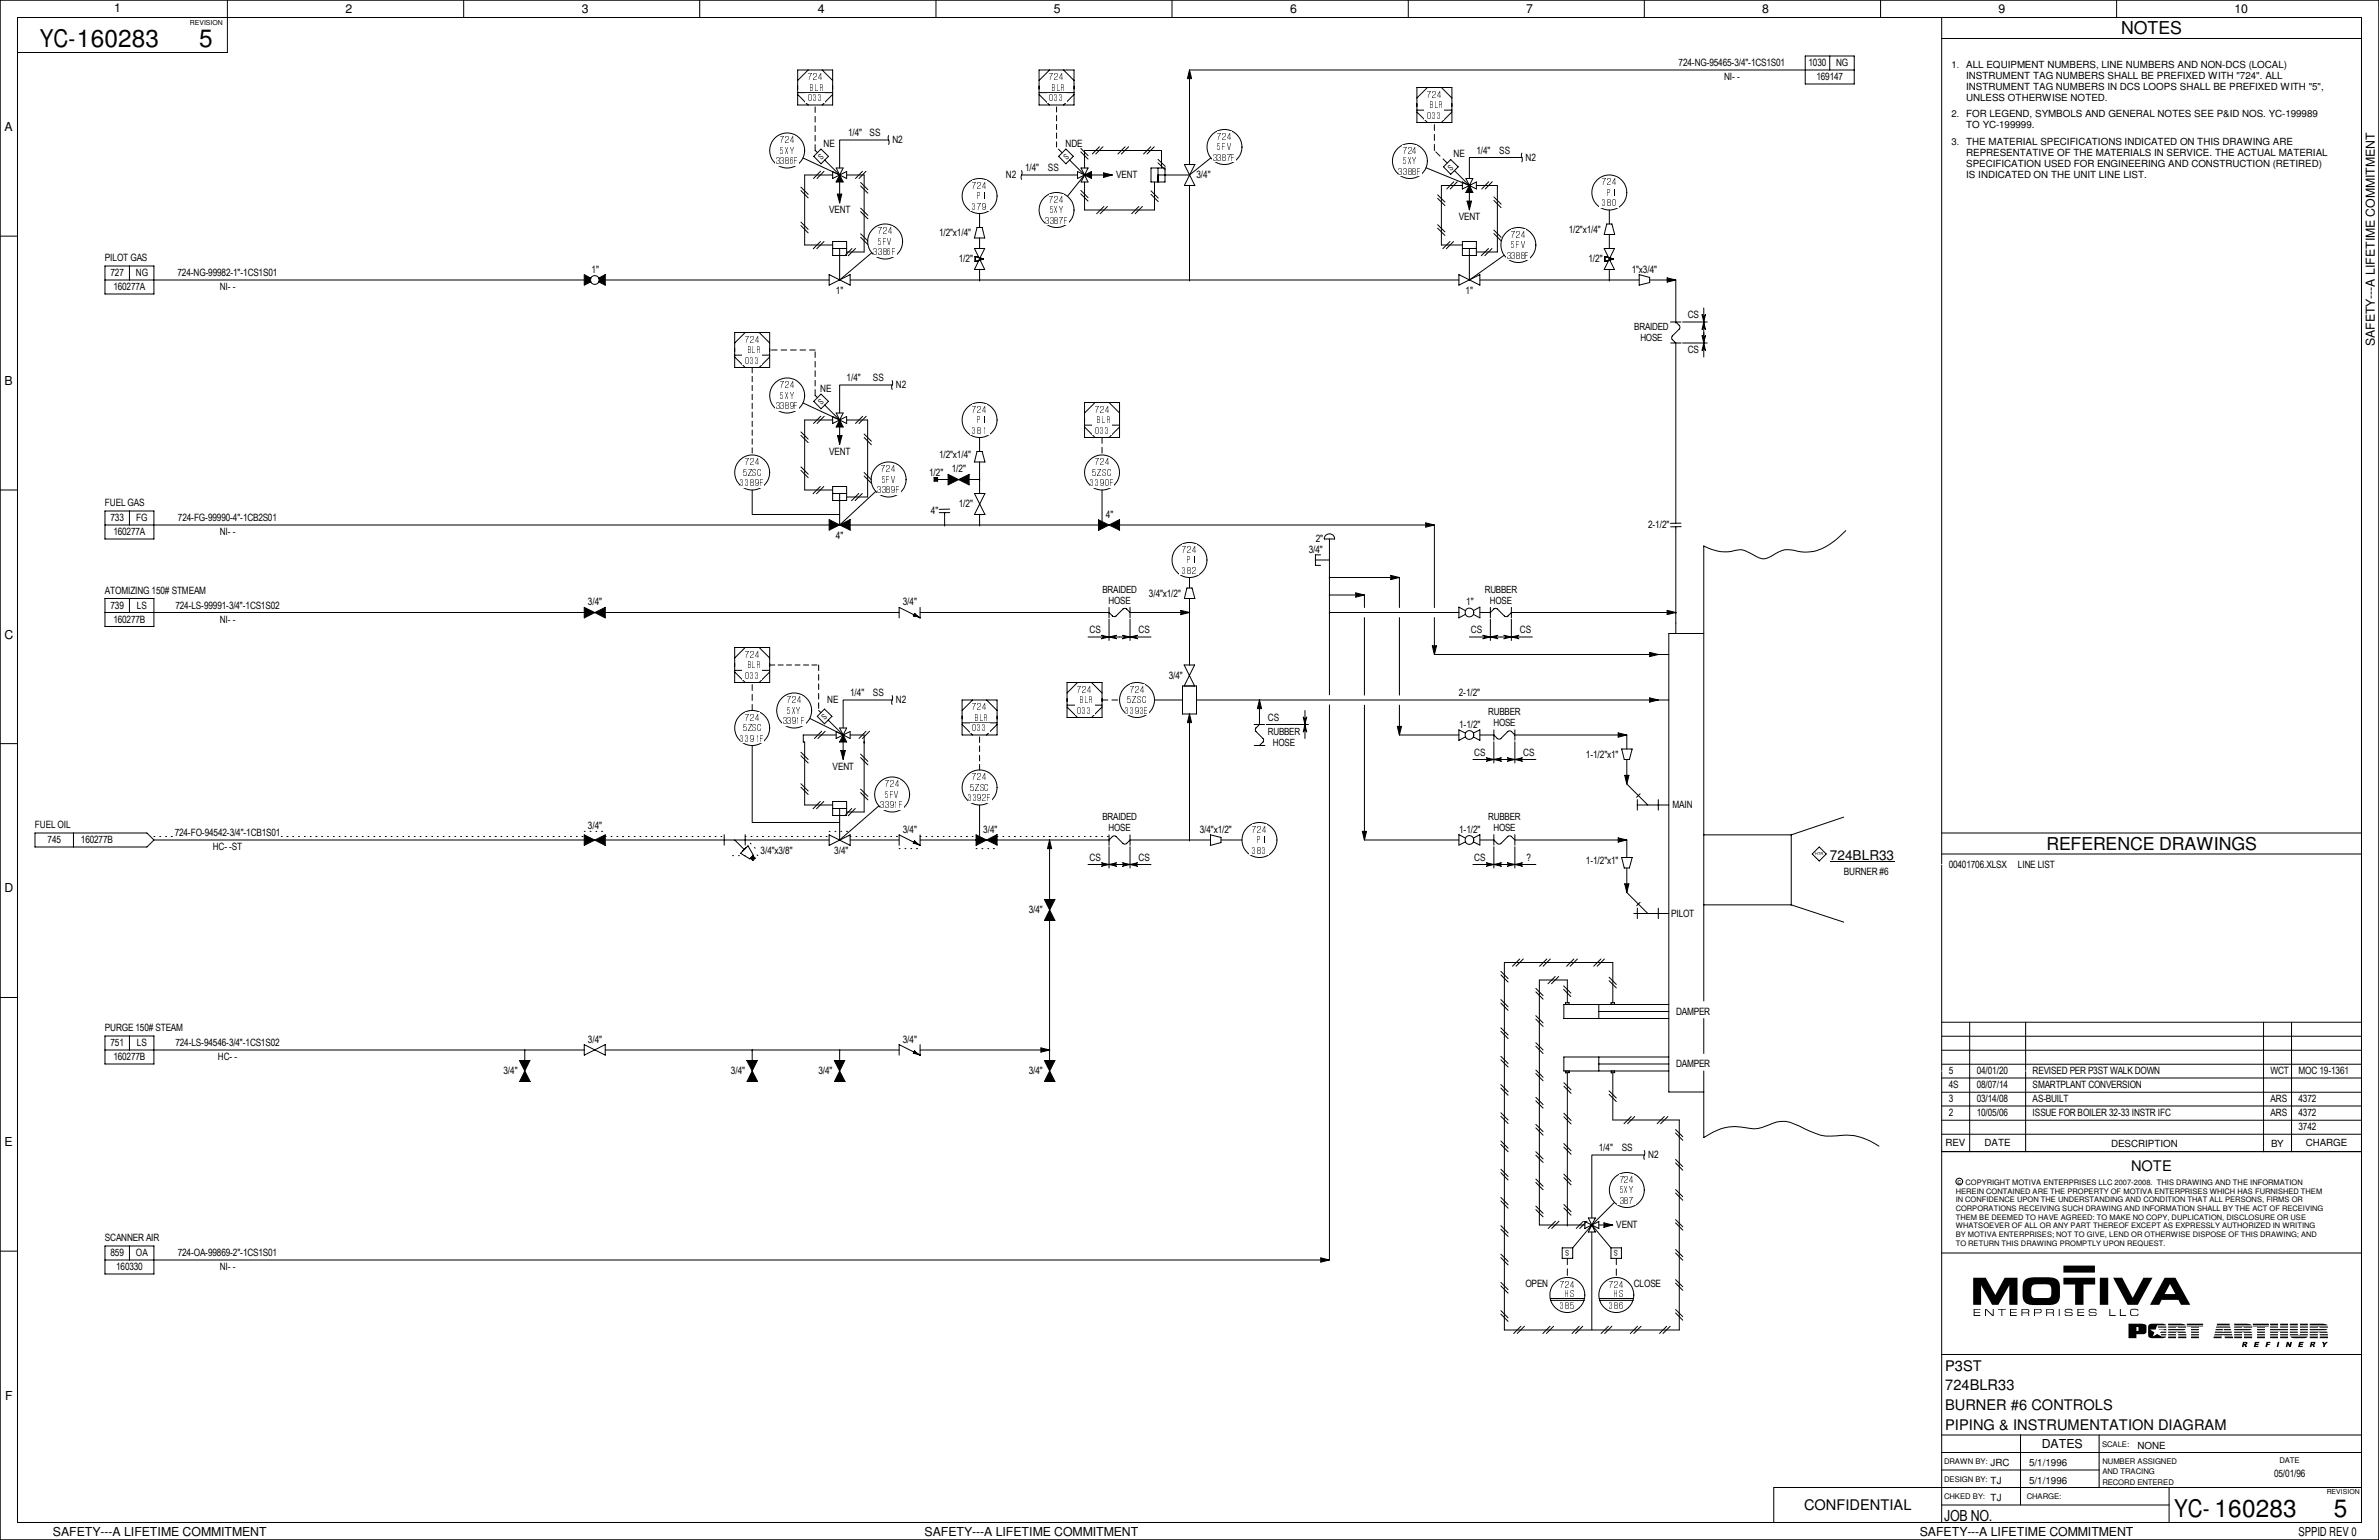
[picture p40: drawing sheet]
<svg xmlns="http://www.w3.org/2000/svg" width="432mm" height="279mm" viewBox="0 0 432 279" stroke-linecap="round" stroke-linejoin="round" font-family="sans-serif">
<defs><g id="words">
<g font-size="4.4">
<text x="7.2" y="8.6">YC-160283</text>
<text x="36.2" y="8.5">5</text>
<text x="394.6" y="275.3">YC- 160283</text>
<text x="423.6" y="275.2">5</text>
</g>
<g font-size="3.2">
<text x="385" y="6.2">NOTES</text>
<text x="371.4" y="154.1">REFERENCE DRAWINGS</text>
</g>
<text font-size="2.8" x="352.9" y="275.9">JOB NO.</text>
<g font-size="2.7">
<text x="386.8" y="212.4">NOTE</text>
<text x="353.1" y="248.7">P3ST</text>
<text x="353.1" y="252.3">724BLR33</text>
<text x="353.1" y="255.8">BURNER #6 CONTROLS</text>
<text x="353.1" y="259.4">PIPING &amp; INSTRUMENTATION DIAGRAM</text>
<text x="327.4" y="274">CONFIDENTIAL</text>
</g>
<text font-size="2.5" x="332.1" y="156">724BLR33</text>
<g font-size="2.2">
<text x="20.7" y="2.2">1</text>
<text x="62.7" y="2.4">2</text>
<text x="105.6" y="2.4">3</text>
<text x="148.4" y="2.4">4</text>
<text x="191.3" y="2.4">5</text>
<text x="234.1" y="2.4">6</text>
<text x="277" y="2.4">7</text>
<text x="319.9" y="2.4">8</text>
<text x="362.8" y="2.4">9</text>
<text x="405.6" y="2.4">10</text>
<text x=".8" y="23.8">A</text>
<text x="431" y="62.8" transform="rotate(-90 431 62.8)">SAFETY---A LIFETIME COMMITMENT</text>
<text x=".8" y="69.8">B</text>
<text x=".8" y="115.9">C</text>
<text x=".8" y="161.9">D</text>
<text x=".8" y="207.9">E</text>
<text x=".9" y="254">F</text>
<text x="370.6" y="262.7">DATES</text>
<text x="9.6" y="278.7">SAFETY---A LIFETIME COMMITMENT</text>
<text x="167.8" y="278.7">SAFETY---A LIFETIME COMMITMENT</text>
<text x="348.4" y="278.7">SAFETY---A LIFETIME COMMITMENT</text>
<text x="417.2" y="278.6">SPPID REV 0</text>
</g>
<g font-size="1.8">
<text x="304.7" y="12.1">724-NG-95465-3/4&quot;-1CS1S01</text>
<text x="312.9" y="14.6">NI- -</text>
<text x="328.3" y="12.1">1030</text>
<text x="329.7" y="14.6">169147</text>
<text x="333.2" y="12.1">NG</text>
<text x="356.9" y="12.4">ALL EQUIPMENT NUMBERS, LINE NUMBERS AND NON-DCS (LOCAL)</text>
<text x="356.9" y="14.4">INSTRUMENT TAG NUMBERS SHALL BE PREFIXED WITH &quot;724&quot;. ALL</text>
<text x="356.9" y="16.4">INSTRUMENT TAG NUMBERS IN DCS LOOPS SHALL BE PREFIXED WITH &quot;5&quot;,</text>
<text x="356.9" y="18.4">UNLESS OTHERWISE NOTED.</text>
<text x="356.9" y="21.3">FOR LEGEND, SYMBOLS AND GENERAL NOTES SEE P&amp;ID NOS. YC-199989</text>
<text x="356.9" y="23.3">TO YC-199999.</text>
<text x="149.5" y="26.7">NE</text>
<text x="153.9" y="24.8">1/4&quot;</text>
<text x="157.8" y="24.8">SS</text>
<text x="162" y="26">N2</text>
<text x="193.4" y="26.7">NDE</text>
<text x="263.8" y="28.6">NE</text>
<text x="268" y="27.9">1/4&quot;</text>
<text x="272.1" y="27.9">SS</text>
<text x="276.9" y="29.2">N2</text>
<text x="356.9" y="26.4">THE MATERIAL SPECIFICATIONS INDICATED ON THIS DRAWING ARE</text>
<text x="356.9" y="28.4">REPRESENTATIVE OF THE MATERIALS IN SERVICE. THE ACTUAL MATERIAL</text>
<text x="182.6" y="32.4">N2</text>
<text x="186.1" y="31.1">1/4&quot;</text>
<text x="190.2" y="31.1">SS</text>
<text x="202.6" y="32.4">VENT</text>
<text x="217.2" y="32.4">3/4&quot;</text>
<text x="356.9" y="30.4">SPECIFICATION USED FOR ENGINEERING AND CONSTRUCTION (RETIRED)</text>
<text x="356.9" y="32.3">IS INDICATED ON THE UNIT LINE LIST.</text>
<text x="150.5" y="38.7">VENT</text>
<text x="264.8" y="40">VENT</text>
<text x="19" y="47.4">PILOT GAS</text>
<text x="170.4" y="42.9">1/2&quot;x1/4&quot;</text>
<text x="174" y="47.6">1/2&quot;</text>
<text x="284.7" y="42.2">1/2&quot;x1/4&quot;</text>
<text x="288.3" y="47.6">1/2&quot;</text>
<text x="20.1" y="50.2">727</text>
<text x="20.6" y="52.7">160277A</text>
<text x="24.6" y="50.2">NG</text>
<text x="32.2" y="50.2">724-NG-99982-1&quot;-1CS1S01</text>
<text x="39.9" y="52.7">NI- -</text>
<text x="107.4" y="49.5">1&quot;</text>
<text x="151.7" y="53.3">1&quot;</text>
<text x="266" y="53.3">1&quot;</text>
<text x="296.2" y="49.5">1&quot;x3/4&quot;</text>
<text x="296.6" y="59.9">BRAIDED</text>
<text x="306.3" y="57.8">CS</text>
<text x="297.7" y="61.9">HOSE</text>
<text x="306.3" y="64.1">CS</text>
<text x="148.9" y="71.1">NE</text>
<text x="153.7" y="69.2">1/4&quot;</text>
<text x="158.5" y="69.2">SS</text>
<text x="162.6" y="70.5">N2</text>
<text x="150.5" y="82.5">VENT</text>
<text x="170.4" y="83.2">1/2&quot;x1/4&quot;</text>
<text x="168.7" y="86.4">1/2&quot;</text>
<text x="172.8" y="85.7">1/2&quot;</text>
<text x="19" y="91.9">FUEL GAS</text>
<text x="20.1" y="94.6">733</text>
<text x="24.7" y="94.6">FG</text>
<text x="32.3" y="94.6">724-FG-99990-4&quot;-1CB2S01</text>
<text x="169" y="93.3">4&quot;</text>
<text x="174" y="92.1">1/2&quot;</text>
<text x="200.7" y="94">4&quot;</text>
<text x="299.1" y="95.9">2-1/2&quot;</text>
<text x="20.6" y="97.2">160277A</text>
<text x="39.9" y="97.2">NI- -</text>
<text x="151.7" y="97.8">4&quot;</text>
<text x="237.5" y="100.3">3/4&quot;</text>
<text x="238.8" y="98.4">2&quot;</text>
<text x="19.1" y="107.7">ATOMIZING 150# STMEAM</text>
<text x="200.1" y="107.6">BRAIDED</text>
<text x="269.5" y="107.6">RUBBER</text>
<text x="20.1" y="110.5">739</text>
<text x="20.6" y="113">160277B</text>
<text x="24.8" y="110.5">LS</text>
<text x="31.8" y="110.5">724-LS-99991-3/4&quot;-1CS1S02</text>
<text x="39.9" y="113">NI- -</text>
<text x="106.7" y="109.9">3/4&quot;</text>
<text x="163.9" y="109.9">3/4&quot;</text>
<text x="201.2" y="109.6">HOSE</text>
<text x="208.5" y="108.3">3/4&quot;x1/2&quot;</text>
<text x="266.1" y="109.9">1&quot;</text>
<text x="270.4" y="109.6">HOSE</text>
<text x="197.7" y="114.9">CS</text>
<text x="206.6" y="114.9">CS</text>
<text x="267" y="114.9">CS</text>
<text x="275.8" y="114.9">CS</text>
<text x="212.1" y="123.2">3/4&quot;</text>
<text x="150.1" y="127.6">NE</text>
<text x="154.3" y="126.4">1/4&quot;</text>
<text x="158.5" y="126.4">SS</text>
<text x="162.6" y="127.6">N2</text>
<text x="230.1" y="130.8">CS</text>
<text x="264.8" y="126.4">2-1/2&quot;</text>
<text x="270.1" y="129.8">RUBBER</text>
<text x="271.1" y="131.8">HOSE</text>
<text x="230.1" y="133.3">RUBBER</text>
<text x="231.1" y="135.3">HOSE</text>
<text x="264.8" y="132.1">1-1/2&quot;</text>
<text x="267.6" y="137.2">CS</text>
<text x="276.5" y="137.2">CS</text>
<text x="287.9" y="137.5">1-1/2&quot;x1&quot;</text>
<text x="151.1" y="139.7">VENT</text>
<text x="200.1" y="148.8">BRAIDED</text>
<text x="270.1" y="148.8">RUBBER</text>
<text x="303.6" y="146.7">MAIN</text>
<text x="6.4" y="150.3">FUEL OIL</text>
<text x="8.6" y="153">745</text>
<text x="14.7" y="153">160277B</text>
<text x="31.7" y="151.8">724-FO-94542-3/4&quot;-1CB1S01</text>
<text x="38.6" y="154.3">HC- -ST</text>
<text x="106.7" y="150.5">3/4&quot;</text>
<text x="138" y="154.9">3/4&quot;x3/8&quot;</text>
<text x="151.4" y="154.9">3/4&quot;</text>
<text x="163.9" y="151.1">3/4&quot;</text>
<text x="178.5" y="151.1">3/4&quot;</text>
<text x="201.2" y="150.8">HOSE</text>
<text x="217.8" y="151.1">3/4&quot;x1/2&quot;</text>
<text x="264.8" y="151.1">1-1/2&quot;</text>
<text x="271.1" y="150.8">HOSE</text>
<text x="197.7" y="156.2">CS</text>
<text x="206.6" y="156.2">CS</text>
<text x="267.6" y="156.2">CS</text>
<text x="277.1" y="156.2">?</text>
<text x="287.9" y="156.8">1-1/2&quot;x1&quot;</text>
<text x="334.7" y="158.7">BURNER #6</text>
<text x="353.7" y="157.5">00401706.XLSX</text>
<text x="366.3" y="157.5">LINE LIST</text>
<text x="186.7" y="165.7">3/4&quot;</text>
<text x="303.3" y="166.4">PILOT</text>
<text x="304.2" y="184.1">DAMPER</text>
<text x="19" y="187.1">PURGE 150# STEAM</text>
<text x="20.1" y="189.9">751</text>
<text x="24.8" y="189.9">LS</text>
<text x="31.8" y="189.9">724-LS-94546-3/4&quot;-1CS1S02</text>
<text x="106.7" y="189.2">3/4&quot;</text>
<text x="163.9" y="189.2">3/4&quot;</text>
<text x="20.6" y="192.4">160277B</text>
<text x="39.5" y="192.4">HC- -</text>
<text x="91.4" y="194.9">3/4&quot;</text>
<text x="132.7" y="194.9">3/4&quot;</text>
<text x="148.5" y="194.9">3/4&quot;</text>
<text x="186.7" y="194.9">3/4&quot;</text>
<text x="304.2" y="193.7">DAMPER</text>
<text x="353.7" y="197.5">4S</text>
<text x="353.7" y="194.9">5</text>
<text x="358.8" y="197.5">08/07/14</text>
<text x="358.8" y="194.9">04/01/20</text>
<text x="368.9" y="197.5">SMARTPLANT CONVERSION</text>
<text x="368.9" y="194.9">REVISED PER P3ST WALK DOWN</text>
<text x="412.1" y="194.9">WCT</text>
<text x="417.2" y="194.9">MOC 19-1361</text>
<text x="353.7" y="200">3</text>
<text x="353.7" y="202.6">2</text>
<text x="358.8" y="202.6">10/05/06</text>
<text x="358.8" y="200">03/14/08</text>
<text x="368.9" y="200">AS-BUILT</text>
<text x="368.9" y="202.6">ISSUE FOR BOILER 32-33 INSTR IFC</text>
<text x="412.1" y="202.6">ARS</text>
<text x="412.1" y="200">ARS</text>
<text x="417.2" y="200">4372</text>
<text x="417.2" y="202.6">4372</text>
<text x="290.2" y="208.9">1/4&quot;</text>
<text x="294.3" y="208.9">SS</text>
<text x="353.1" y="208">REV</text>
<text x="360.2" y="207.9">DATE</text>
<text x="383.2" y="208">DESCRIPTION</text>
<text x="412.2" y="208">BY</text>
<text x="417.2" y="205.1">3742</text>
<text x="418.5" y="208">CHARGE</text>
<text x="299.1" y="210.2">N2</text>
<text x="19" y="225.2">SCANNER AIR</text>
<text x="20.1" y="228">859</text>
<text x="24.7" y="228">OA</text>
<text x="32.3" y="228">724-OA-99869-2&quot;-1CS1S01</text>
<text x="293.4" y="222.9">VENT</text>
<text x="21.1" y="230.5">160330</text>
<text x="39.9" y="230.5">NI- -</text>
<text x="276.9" y="233.5">OPEN</text>
<text x="296.5" y="233.5">CLOSE</text>
<text x="388" y="262.8">NONE</text>
<text x="361.3" y="266">JRC</text>
<text x="361.3" y="269.2">TJ</text>
<text x="368.3" y="266">5/1/1996</text>
<text x="368.3" y="269.2">5/1/1996</text>
<text x="412.7" y="268">05/01/96</text>
<text x="361.3" y="272.4">TJ</text>
</g>
<g font-size="1.7">
<text x="146.6" y="14.6">724</text>
<text x="147.1" y="16.5">BLR</text>
<text x="190.5" y="14.6">724</text>
<text x="190.9" y="16.5">BLR</text>
<text x="259" y="17.8">724</text>
<text x="354.2" y="12.4">1.</text>
<text x="146.6" y="18.4">033</text>
<text x="190.5" y="18.4">033</text>
<text x="259" y="21.6">033</text>
<text x="259.5" y="19.7">BLR</text>
<text x="354.2" y="21.3">2.</text>
<text x="140.8" y="29.8">3386F</text>
<text x="141.6" y="26">724</text>
<text x="141.6" y="27.9">5XY</text>
<text x="220.1" y="29.2">3387F</text>
<text x="220.9" y="25.4">724</text>
<text x="221" y="27.3">5FV</text>
<text x="254.6" y="27.9">724</text>
<text x="254.6" y="29.8">5XY</text>
<text x="354.2" y="26.3">3.</text>
<text x="176.5" y="34.3">724</text>
<text x="253.8" y="31.7">3388F</text>
<text x="290.8" y="33.7">724</text>
<text x="291.7" y="35.6">PI</text>
<text x="176.5" y="38.1">379</text>
<text x="177.4" y="36.2">PI</text>
<text x="189.7" y="40.6">3387F</text>
<text x="190.5" y="36.8">724</text>
<text x="190.5" y="38.7">5XY</text>
<text x="290.8" y="37.5">380</text>
<text x="158.5" y="46.3">3386F</text>
<text x="159.3" y="42.5">724</text>
<text x="159.4" y="44.4">5FV</text>
<text x="273.5" y="46.9">3388F</text>
<text x="274.3" y="43.2">724</text>
<text x="274.3" y="45">5FV</text>
<text x="135.2" y="62.2">724</text>
<text x="135.7" y="64.1">BLR</text>
<text x="135.2" y="66">033</text>
<text x="141.6" y="70.5">724</text>
<text x="140.8" y="74.3">3389F</text>
<text x="141.6" y="72.3">5XY</text>
<text x="176.5" y="74.9">724</text>
<text x="177.4" y="76.8">PI</text>
<text x="198.7" y="74.9">724</text>
<text x="199.2" y="76.8">BLR</text>
<text x="176.5" y="78.7">381</text>
<text x="198.7" y="78.7">033</text>
<text x="134.4" y="88.3">3389F</text>
<text x="134.8" y="86.4">5ZSC</text>
<text x="135.2" y="84.5">724</text>
<text x="159.2" y="89.5">3389F</text>
<text x="160" y="85.7">724</text>
<text x="160" y="87.6">5FV</text>
<text x="197.9" y="88.3">3390F</text>
<text x="198.3" y="86.4">5ZSC</text>
<text x="198.7" y="84.5">724</text>
<text x="214.6" y="100.3">724</text>
<text x="214.6" y="104.1">382</text>
<text x="215.5" y="102.2">PI</text>
<text x="135.2" y="119.4">724</text>
<text x="135.2" y="123.2">033</text>
<text x="135.7" y="121.3">BLR</text>
<text x="195.5" y="125.7">724</text>
<text x="205.1" y="125.7">724</text>
<text x="135.2" y="130.8">724</text>
<text x="142" y="131.4">3391F</text>
<text x="142.8" y="127.6">724</text>
<text x="142.9" y="129.5">5XY</text>
<text x="176.5" y="128.9">724</text>
<text x="177" y="130.8">BLR</text>
<text x="195.5" y="129.5">033</text>
<text x="196" y="127.6">BLR</text>
<text x="204.2" y="129.5">3393E</text>
<text x="204.6" y="127.6">5ZSC</text>
<text x="134.4" y="134.6">3391F</text>
<text x="134.8" y="132.7">5ZSC</text>
<text x="176.5" y="132.7">033</text>
<text x="160.6" y="142.9">724</text>
<text x="176.1" y="143.5">5ZSC</text>
<text x="176.5" y="141.6">724</text>
<text x="159.8" y="146.6">3391F</text>
<text x="160.7" y="144.7">5FV</text>
<text x="175.6" y="145.4">3392F</text>
<text x="227.3" y="151.1">724</text>
<text x="227.3" y="154.9">383</text>
<text x="228.2" y="153">PI</text>
<text x="294" y="214.6">724</text>
<text x="294" y="218.4">387</text>
<text x="294" y="216.5">5XY</text>
<text x="283.2" y="233.7">724</text>
<text x="292.1" y="233.7">724</text>
<text x="283.2" y="237.5">385</text>
<text x="284.1" y="235.3">HS</text>
<text x="292.1" y="237.5">386</text>
<text x="292.9" y="235.3">HS</text>
</g>
<g font-size="1.4">
<text x="149.1" y="29" transform="rotate(-45 149.1 29)">S</text>
<text x="193.6" y="29" transform="rotate(-45 193.6 29)">S</text>
<text x="263.4" y="30.9" transform="rotate(-45 263.4 30.9)">S</text>
<text x="149.1" y="73.5" transform="rotate(-45 149.1 73.5)">S</text>
<text x="149.7" y="130.6" transform="rotate(-45 149.7 130.6)">S</text>
<text x="355.3" y="214.8">c COPYRIGHT MOTIVA ENTERPRISES LLC 2007-2008. THIS DRAWING AND THE INFORMATION</text>
<text x="355" y="216.6">HEREIN CONTAINED ARE THE PROPERTY OF MOTIVA ENTERPRISES WHICH HAS FURNISHED THEM</text>
<text x="355" y="218.1">IN CONFIDENCE UPON THE UNDERSTANDING AND CONDITION THAT ALL PERSONS, FIRMS OR</text>
<text x="355" y="219.7">CORPORATIONS RECEIVING SUCH DRAWING AND INFORMATION SHALL BY THE ACT OF RECEIVING</text>
<text x="355" y="221.3">THEM BE DEEMED TO HAVE AGREED: TO MAKE NO COPY, DUPLICATION, DISCLOSURE OR USE</text>
<text x="284.8" y="226.9" transform="rotate(180 284.8 226.9)">S</text>
<text x="293.7" y="226.8" transform="rotate(180 293.7 226.8)">S</text>
<text x="355" y="222.9">WHATSOEVER OF ALL OR ANY PART THEREOF EXCEPT AS EXPRESSLY AUTHORIZED IN WRITING</text>
<text x="355" y="224.5">BY MOTIVA ENTERPRISES; NOT TO GIVE, LEND OR OTHERWISE DISPOSE OF THIS DRAWING; AND</text>
<text x="355" y="226.1">TO RETURN THIS DRAWING PROMPTLY UPON REQUEST.</text>
<text x="381.6" y="262.6">SCALE:</text>
<text x="352.9" y="265.7">DRAWN BY:</text>
<text x="352.9" y="268.9">DESIGN BY:</text>
<text x="381.6" y="267.5">AND TRACING</text>
<text x="381.6" y="269.4">RECORD ENTERED</text>
<text x="381.6" y="265.6">NUMBER ASSIGNED</text>
<text x="413.7" y="265.4">DATE</text>
<text x="352.9" y="272">CHKED BY:</text>
<text x="367.9" y="272">CHARGE:</text>
</g>
<g font-size="1.3">
<text x="34.5" y="4.5">REVISION</text>
<text x="422.3" y="271.1">REVISION</text>
</g>
<text font-size=".7" x="329.5" y="155.2">HTR</text>
</g></defs>
<path d="M357.5 194.3h1.3M358.1 193.7v1.3M410.8 194.3h1.4M411.5 193.7v1.3M415.9 194.3h1.3M416.6 193.7v1.3" fill="none" stroke="#fff" stroke-width=".18"/>
<path d="M151.4 153.3h2.6v2.1h-2.6z" fill-rule="evenodd" fill="#fff"/>
<g fill="none" stroke="#000" stroke-width=".18">
<path d="M301 118.7h1.9M304.2 113v1.9M193.7 128.3l1.9 1.9M193.7 123.8h6.3v6.4h-6.3zM193.7 127.9h6.3M195.6 123.8l-1.9 1.9M198.1 123.8l1.9 1.9M200 128.3l-1.9 1.9M301 127h1.9M301 146h1.9M330.2 153.7l1.3 1.2-1.3 1.3-1.3-1.3zM332.1 156.4h11.7"/>
<path d="M301 165.7h1.9M284.1 181.9h.7v.3h-.6zM284.2 194.3h.6v.3h-.6zM292.4 181.9h.6v.3h-.6zM292.4 194.3h.6l.1 .3h-.7zM283.5 226.4h2v1.9h-2zM285.5 226.4l3.4-4.2 3.5 4.2M287.7 221.6v1.3l2.5-1.3v1.3zM288.3 221h1.3l-1.3 2.5h1.3zM292.4 226.4h1.9v1.9h-1.9z"/>
</g>
<g fill="#fff">
<path d="M195.5 124.2h2.7v1.8h-2.7z" fill-rule="evenodd"/>
<path d="M195.1 128h3.5v1.8h-3.5z" fill-rule="evenodd"/>
<path d="M195.1 126.1h3.5v1.8h-3.5z" fill-rule="evenodd"/>
</g>
<path d="M174.6 131.4l1.9 1.9M174.6 127h6.4v6.3h-6.4zM174.6 131.1h6.4M176.5 127l-1.9 1.9M179.1 127l1.9 1.9M181 131.4l-1.9 1.9" fill="none" stroke="#000" stroke-width=".18"/>
<g fill="#fff">
<path d="M176.5 127.4h2.6v1.8h-2.6z" fill-rule="evenodd"/>
<path d="M176.1 131.2h3.4v1.8h-3.4z" fill-rule="evenodd"/>
<path d="M176.1 129.3h3.4v1.8h-3.4z" fill-rule="evenodd"/>
</g>
<path d="M133.3 117.5h6.4v6.3h-6.4zM135.3 117.5l-2 1.9M137.8 117.5l1.9 1.9M133.3 121.9l2 1.9M133.3 121.6h6.4M139.7 121.9l-1.9 1.9" fill="none" stroke="#000" stroke-width=".18"/>
<g fill="#fff">
<path d="M135.2 117.9h2.6v1.7h-2.6z" fill-rule="evenodd"/>
<path d="M134.8 121.7h3.5v1.7h-3.5z" fill-rule="evenodd"/>
<path d="M134.8 119.8h3.5v1.7h-3.5z" fill-rule="evenodd"/>
</g>
<path d="M133.3 64.8l2 1.9M133.3 60.3h6.4v6.4h-6.4zM133.3 64.4h6.4M135.3 60.3l-2 1.9M137.8 60.3l1.9 1.9M139.7 64.8l-1.9 1.9" fill="none" stroke="#000" stroke-width=".18"/>
<g fill="#fff">
<path d="M135.2 60.7h2.6v1.8h-2.6z" fill-rule="evenodd"/>
<path d="M134.8 64.5h3.5v1.8h-3.5z" fill-rule="evenodd"/>
<path d="M134.8 62.6h3.5v1.8h-3.5z" fill-rule="evenodd"/>
</g>
<circle cx="228.6" cy="152.4" r="3.2" fill="none" stroke="#000" stroke-width=".18"/>
<g fill="#fff">
<path d="M227.3 149.6h2.6v1.8h-2.6z" fill-rule="evenodd"/>
<path d="M226.9 153.4h3.4v1.8h-3.4z" fill-rule="evenodd"/>
<path d="M227.3 151.5h2.6v1.8h-2.6z" fill-rule="evenodd"/>
</g>
<path d="M196.8 77.5l2 1.9M196.8 73h6.4v6.4h-6.4zM196.8 77.1h6.4M198.8 73l-2 1.9M201.3 73l1.9 1.9M203.2 77.5l-1.9 1.9" fill="none" stroke="#000" stroke-width=".18"/>
<g fill="#fff">
<path d="M198.7 73.4h2.6v1.8h-2.6z" fill-rule="evenodd"/>
<path d="M198.3 77.2h3.5v1.8h-3.5z" fill-rule="evenodd"/>
<path d="M198.3 75.3h3.5v1.8h-3.5z" fill-rule="evenodd"/>
</g>
<path d="M144.8 17.1l1.9 1.9M144.8 12.7h6.3v6.3h-6.3zM144.8 16.8h6.3M146.7 12.7l-1.9 1.9M149.2 12.7l1.9 1.9M151.1 17.1l-1.9 1.9" fill="none" stroke="#000" stroke-width=".18"/>
<g fill="#fff">
<path d="M146.6 13.1h2.7v1.8h-2.7z" fill-rule="evenodd"/>
<path d="M146.2 16.9h3.5v1.8h-3.5z" fill-rule="evenodd"/>
<path d="M146.2 15h3.5v1.8h-3.5z" fill-rule="evenodd"/>
</g>
<path d="M257.2 15.9h6.3v6.3h-6.3zM257.2 20h6.3M259.1 15.9l-1.9 1.9M261.6 15.9l1.9 1.9M257.2 20.3l1.9 1.9M263.5 20.3l-1.9 1.9" fill="none" stroke="#000" stroke-width=".18"/>
<g fill="#fff">
<path d="M259 16.3h2.7v1.7h-2.7z" fill-rule="evenodd"/>
<path d="M258.6 20.1h3.5v1.7h-3.5z" fill-rule="evenodd"/>
<path d="M258.6 18.2h3.5v1.7h-3.5z" fill-rule="evenodd"/>
</g>
<path d="M188.6 17.1l1.9 1.9M188.6 12.7h6.3v6.3h-6.3zM188.6 16.8h6.3M190.5 12.7l-1.9 1.9M193 12.7l1.9 1.9M194.9 17.1l-1.9 1.9" fill="none" stroke="#000" stroke-width=".18"/>
<g fill="#fff">
<path d="M190.5 13.1h2.6v1.8h-2.6z" fill-rule="evenodd"/>
<path d="M190 16.9h3.5v1.8h-3.5z" fill-rule="evenodd"/>
<path d="M190 15h3.5v1.8h-3.5z" fill-rule="evenodd"/>
</g>
<g fill="none" stroke="#000" stroke-width=".18">
<path d="M150.5 49.8v1.9l3.8-1.9v1.9zM151.1 45.1h2.6M151.1 43.8h2.6v2.6h-2.6zM152.4 45.1v5.7"/>
<circle cx="136.5" cy="132.1" r="3.2"/>
</g>
<g fill="#fff">
<path d="M135.2 129.3h2.6v1.8h-2.6z" fill-rule="evenodd"/>
<path d="M134.4 133.1h4.3v1.8h-4.3z" fill-rule="evenodd"/>
<path d="M134.8 131.2h3.5v1.8h-3.5z" fill-rule="evenodd"/>
</g>
<g fill="none" stroke="#000" stroke-width=".18">
<path d="M208.9 30.5h2.6v2.5h-2.6zM210.2 31.7h5.7M210.2 30.5v2.5M215 29.8h1.9l-1.9 3.9h1.9zM264.8 49.8v1.9l3.8-1.9v1.9zM265.4 45.1h2.6M265.4 43.8h2.6v2.6h-2.6zM266.7 45.1v5.7"/>
<circle cx="136.5" cy="85.7" r="3.2"/>
</g>
<g fill="#fff">
<path d="M135.2 82.9h2.6v1.8h-2.6z" fill-rule="evenodd"/>
<path d="M134.4 86.7h4.3v1.8h-4.3z" fill-rule="evenodd"/>
<path d="M134.8 84.8h3.5v1.8h-3.5z" fill-rule="evenodd"/>
</g>
<circle cx="215.9" cy="101.6" r="3.2" fill="none" stroke="#000" stroke-width=".18"/>
<g fill="#fff">
<path d="M214.6 98.8h2.6v1.8h-2.6z" fill-rule="evenodd"/>
<path d="M214.2 102.6h3.4v1.8h-3.4z" fill-rule="evenodd"/>
<path d="M214.6 100.7h2.6v1.8h-2.6z" fill-rule="evenodd"/>
</g>
<circle cx="177.8" cy="142.9" r="3.2" fill="none" stroke="#000" stroke-width=".18"/>
<g fill="#fff">
<path d="M176.5 140.1h2.6v1.8h-2.6z" fill-rule="evenodd"/>
<path d="M175.6 143.9h4.4v1.8h-4.4z" fill-rule="evenodd"/>
<path d="M176.1 142h3.4v1.8h-3.4z" fill-rule="evenodd"/>
</g>
<g fill="none" stroke="#000" stroke-width=".18">
<path d="M151.1 88.3h2.6v2.5h-2.6zM151.1 89.5h2.6M152.4 89.5v5.7M150.5 151.5v1.9l3.8-1.9v1.9zM151.1 146.7h2.6M151.1 145.4h2.6v2.6h-2.6zM152.4 146.7v5.7"/>
<circle cx="292.1" cy="34.9" r="3.2"/>
</g>
<g fill="#fff">
<path d="M290.8 32.1h2.6v1.8h-2.6z" fill-rule="evenodd"/>
<path d="M290.4 35.9h3.4v1.8h-3.4z" fill-rule="evenodd"/>
<path d="M290.8 34h2.6v1.8h-2.6z" fill-rule="evenodd"/>
</g>
<circle cx="177.8" cy="76.2" r="3.2" fill="none" stroke="#000" stroke-width=".18"/>
<g fill="#fff">
<path d="M176.5 73.4h2.6v1.8h-2.6z" fill-rule="evenodd"/>
<path d="M176.1 77.2h3.4v1.8h-3.4z" fill-rule="evenodd"/>
<path d="M176.5 75.3h2.6v1.8h-2.6z" fill-rule="evenodd"/>
</g>
<circle cx="200" cy="85.7" r="3.2" fill="none" stroke="#000" stroke-width=".18"/>
<g fill="#fff">
<path d="M198.7 82.9h2.6v1.8h-2.6z" fill-rule="evenodd"/>
<path d="M197.9 86.7h4.3v1.8h-4.3z" fill-rule="evenodd"/>
<path d="M198.3 84.8h3.5v1.8h-3.5z" fill-rule="evenodd"/>
</g>
<circle cx="177.8" cy="35.6" r="3.2" fill="none" stroke="#000" stroke-width=".18"/>
<g fill="#fff">
<path d="M176.5 32.8h2.6v1.7h-2.6z" fill-rule="evenodd"/>
<path d="M176.1 36.6h3.4v1.8h-3.4z" fill-rule="evenodd"/>
<path d="M176.5 34.7h2.6v1.7h-2.6z" fill-rule="evenodd"/>
</g>
<circle cx="206.4" cy="127" r="3.2" fill="none" stroke="#000" stroke-width=".18"/>
<g fill="#fff">
<path d="M205.1 124.2h2.6v1.8h-2.6z" fill-rule="evenodd"/>
<path d="M204.2 128h4.3v1.8h-4.3z" fill-rule="evenodd"/>
<path d="M204.6 126.1h3.5v1.8h-3.5z" fill-rule="evenodd"/>
</g>
<g fill="none" stroke="#000" stroke-width=".18">
<path d="M148 19.4v1M191.8 19.4v.9M327.7 12.7h-111.8v17.1M148 26.2v1.1l.4 .4M148 21.1v1M148 22.8v1.1M148 24.6v1M152.4 33v3.8M161.3 25.4h-8.9v5.1M177.8 38.7v2.6M185.4 31.7h10.2M191.8 21v.9"/>
<path d="M191.8 22.6v.9M191.8 24.1v1M191.8 25.7v1M192.1 27.1l.7 .6M198.1 31.7h3.8M215.9 33.6v17.2M260.3 22.6v1.1M260.3 24.4v1.1M260.3 26.2v1.1M260.6 27.6l.8 .7M261.9 28.8l.8 .8M266.7 34.9v3.2"/>
<path d="M276.2 28.6h-9.5v3.8M292.1 38.1v2.5M27.9 50.8h78.2M109.9 50.8h40.6M154.3 50.8h23.5M176.9 45.1l1.8 3.8h-1.8l1.8-3.8zM177 46.5l1.5 .5-1.5 .5zM177.3 41.3h1l.4 1.9h-1.8zM177.8 50.8h.1M177.8 43.1v2M177.8 48.9v1.9M268.6 50.8h29"/>
<path d="M291.2 45.1h1.8l-1.8 3.8h1.8zM291.3 46.5l1.5 .5-1.5 .5zM291.6 40.6h1l.5 1.9h-1.9zM292.1 50.8h.1M292.1 42.5v2.6M292.1 48.9v1.9M297.5 49.8l1.9 .5v1l-1.9 .4zM303.2 58.4h1.9M304.2 58.4l.6 .6 .1 .4-.1 .3-1.4 1.4 .1 .5M305.4 58.4h4.5M308.9 57.1l.3 1.3M309 57.1l.3 .4"/>
<path d="M309.2 58.8h.1M309.2 58.4l.3 1.3M309.2 58.4l-.3 1.4M309.2 59.4l.4 .4M309.2 55.9v8.9M309.3 59.3l-.4 .4M309.5 57.1l-.3 1.4M309.6 57.1l-.4 .4M136.5 66.7v.9M136.5 68.3v1M136.5 69.9v1M136.5 71.5v1"/>
<path d="M136.5 73.2v.9M136.5 74.8v.9M136.5 76.4v1M136.5 78v1M136.5 79.6v1M140 63.5h1.1M141.8 63.5h1M143.5 63.5h1M145.2 63.5h1M146.9 63.5h1.1M148 63.8v1.1M148 65.6v1"/>
<path d="M148 67.3v1M148 69v1M148 70.7v1.1l.4 .3M152.4 77.5v3.1M161.9 69.8h-9.5v5.1M177.8 79.4v2.5M200 79.4v1M303.2 62.2h1.9M303.5 61.6l.7 .6M305.4 62.2h4.5M308.9 60.9a3.2 3.2 0 0 1 0 2.7M308.9 60.9l.4 .4"/>
<path d="M308.9 63.5h.1M309.2 61.9h.1M309.2 62.2l.3 1.3M309.2 63.2l.4 .4M309.3 63.1l-.4 .4M309.5 63.5h.1M309.5 60.9l-.3 1.4M309.6 60.9l-.4 .4M27.9 95.2h122.6M136.5 88.9v4.4h15.9M136.5 81.2v1M154.3 95.2h23.5"/>
<path d="M169.5 86.7h.7v.6h-.7zM170.1 87h2M170.5 93h1.9M171.4 95.2h.1M171.4 93v2.2M172.1 86.1l3.8 1.9v-1.9l-3.8 1.9zM172.4 92.4h-1.9M175.9 87h1.9M176.9 89.5l1.9 3.8h-1.9l1.9-3.8zM177.3 81.9h1l.5 1.9h-1.9zM177.8 87h.1M177.8 95.2h.1"/>
<path d="M177.8 83.8v5.7M177.8 93.3v1.9M200 81.2v1M200 88.9v5.7M240.7 97.1a.96 .96 0 0 1 1-.2 .96 .96 0 0 1 .5 .9h-1.8v-.3zM241.3 97.7v3.9M304.2 95.6v.3M305.1 95.5l-1.9 .1M27.9 111.1h78.2M106 110.2v1.9l3.9-1.9v1.9zM109.9 111.1h53.3M163.2 112.1v-1.9l3.8 1.9"/>
<path d="M165.8 111.7l1.2 .4M166 111.3l1 .8M166 111.3l.2 .3-.4 .1M166 111.3l.5 .5-.7-.1M166 111.3l-.2 .4M167 110.2v1.9M201.3 111.1l.6 .7M201.3 110.2v1.9M204.5 110.5l.6 .6h10.8M204.5 110.5l-.5-.1-1.6 1.4h-.5M205.1 110.2v1.9M215.4 106.7h1l.5 1.9h-1.9z"/>
<path d="M215.9 104.8v1.9M238.7 101.6h2.6M241.3 101.6h.1M241.3 104.8h12.7v5.4M241.3 111.1h23.5M254 112.1v14M266 110.8l-1.2-.6v1.9l1.2-.6M267.4 110.8l1.2-.6v1.9l-1.2-.6M270.5 111.1l.6-.6 .3-.1 .4 .1 1.4 1.3h.5M270.5 110.2v1.9M274.3 110.2v1.9M304.2 111.1h-29.9l-.6 .7"/>
<path d="M136.5 135.3v13.9h15.9M136.5 124.2v1.1M136.5 126v1.1M136.5 127.8v1.1M139.7 120.6h.9M141.2 120.6h1M142.7 120.6h1M144.3 120.6h.9M145.8 120.6h1M147.4 120.6h.9M148.6 120.6v1.1M148.6 122.4v1"/>
<path d="M148.6 124.1v1M148.6 125.8v1M148.6 127.5v1M148.6 128.9l.4 .4M153 134.6v3.2M161.9 127h-8.9v5.1M177.8 133.7v1M177.8 135.3v1.1M177.8 137v1M177.8 138.7v1M200 127h1.1M201.8 127h1.1"/>
<path d="M209.5 127h5.1M214.9 120.6h1.9l-1.9 3.9h1.9zM227.6 131.4h1.9M227.7 135.3h1.9M228 132l-.1 .6 1.4 1.5-.1 .6M228.6 131.4l-.6 .7M229.2 134.6l-.6 .7M229.8 131.4h7.7M236.6 130.1a3.2 3.2 0 0 1 0 2.7M236.6 130.1l.3 .5M236.6 130.2h.1M236.8 131.7h.1"/>
<path d="M236.9 131.4l.3 1.4M236.9 132.4l.3 .4M236.9 128.9v5.1M236.9 132.3l-.3 .5M237.1 130.2h.1M237.2 130.1l-.3 1.4M237.2 130.1l-.3 .4M254 127.9v5.4h10.8M266 133l-1.2-.6v1.9l1.2-.6M267.4 133l1.2-.6v1.9l-1.2-.6M271.1 132.4v1.9M274.3 132.7l.7 .6h20.3v2.6"/>
<path d="M274.4 132.7l-.6-.1-1.4 1.4-.3 .1-.4-.1-.6-.7M275 132.4v1.9M294.3 135.9h1.9l-.5 1.9h-.9zM295.3 137.8v4.4l2.1 2.2M299.4 126.6l1.6 .4-1.6 .4zM6.3 151.1h20.4l1.2 1.3-1.2 1.3h-20.4zM13.3 151.1v2.6M27.9 152.4h78.1M106 151.5l3.9 1.9v-1.9l-3.9 1.9zM109.9 152.4h25.4M131.4 151.4v1.9M133.3 152.4l1.8 1.7"/>
<path d="M134.4 154.8l1.4-1.3 .9 1.7-.6 .6zM135.3 151.4v1.9M135.4 153.8l-.7 .6M136.2 155.7l.5-.5 .4 .5-.4 .4zM154.3 152.4h8.9M163.2 153.4v-1.9l3.8 1.9M165.8 153l1.2 .4M166 152.6l1 .8M166 152.6l.2 .3-.4 .1M166 152.6l.5 .5-.7-.1M166 152.6l-.2 .4M167 151.5v1.9"/>
<path d="M177.8 146v5.8M190.5 152.4v10.8M190.5 152.4l.4 1.6h-.8zM201.3 151.5v1.9M201.9 151.8l.5-.1 1.6 1.4 .5-.1M201.9 151.8l-.6 .6M205.1 151.5v1.9M205.1 152.4l-.6 .6M219.7 151.5l1.9 .4v1l-1.9 .5zM221.6 152.4h3.8M266 152.1l-1.2-.7v1.9l1.2-.6M267.4 152.1l1.2-.7v1.9l-1.2-.6"/>
<path d="M271.1 151.4v1.9M274.3 151.8l.7 .6h20.3v3.2M274.4 151.8l-.6-.1-1.4 1.3-.3 .2-.4-.2-.6-.6M275 151.4v1.9M294.3 155.6h1.9l-.5 1.9h-.9zM295.3 157.5v4.4l2.1 2.1M189.6 163.2h1.9l-1.9 3.8h1.9zM190.5 167v25.4M272.4 176.9l1.3 1.3M272.4 176.2l1.3 1.3M275.8 174l-1.3 1.3M276.5 174l-1.3 1.3"/>
<path d="M278.8 180l1.3 1.3M278.8 179.3l1.3 1.3M280.8 174l-1.4 1.3M281.4 174l-1.3 1.3M282.3 177.2l-1.3 1.3M282.9 177.2l-1.3 1.3M283.8 178.9l1.3 1.3M283.8 179.5l1.3 1.3M285.7 174l-1.3 1.3M286.3 174l-1.3 1.3M290.6 174l-1.3 1.3M291.2 174l-1.3 1.3"/>
<path d="M292.1 177.3l1.3 1.3M292.1 177.9l1.3 1.3M297.2 165.7h3.8M297.2 164.8v1.9M297.3 164l1.8 1.7M297.7 163.7l-.6 .6M301 164.8v1.9M27.9 190.5h78.2M94.3 192.4h1.9l-1.9 3.8h1.9zM95.2 190.5h.1M95.2 190.5v1.9M151.4 192.4h1.9l-1.8 3.8h1.9z"/>
<path d="M152.4 190.5h.1M152.4 190.5v1.9M152.4 190.5h10.8M163.2 191.4v-1.9l3.8 1.9M165.8 191.1l1.2 .3M166 190.7l1 .8M166 190.7l.2 .3-.4 .1M166 190.7l.5 .5-.7-.1M166 190.7l-.2 .4M167 189.5v1.9M167 190.5h23.5M188.9 190.1l1.6 .4-1.6 .4z"/>
<path d="M189.6 192.4l1.9 3.8h-1.9l1.9-3.8zM190.5 190.5h.1M272.4 182l1.3 1.3M272.4 181.4l1.3 1.3M272.4 187.1l1.3 1.3M272.4 186.5l1.3 1.3M272.4 192.3l1.3 1.3M272.4 191.6l1.3 1.4M272.4 197.4l1.3 1.3M272.4 196.8l1.3 1.3M278.8 184.9l1.3 1.3M278.8 184.3l1.3 1.3"/>
<path d="M278.8 189.8l1.3 1.3M278.8 189.2l1.3 1.3M278.8 194.8l1.3 1.3M278.8 194.1l1.3 1.4M278.8 199.7l1.3 1.3M278.8 199.1l1.3 1.3M283.8 197.1l1.4 1.3M283.8 196.4l1.4 1.3M284.5 181.9v-4.1h-5.1v44.4h8.3M284.5 194.6v27.6M292.1 197.9l1.3 1.3M292.1 198.5l1.3 1.4"/>
<path d="M292.7 181.9v-7.3h-19.7v66.7h31.8v-38.1h-12.1v-8.6M272.4 202.5l1.3 1.3M272.4 201.9l1.3 1.3M272.4 207.6l1.3 1.4M272.4 207l1.3 1.3M272.4 212.8l1.3 1.3M272.4 212.1l1.3 1.3M272.4 217.9l1.3 1.3M272.4 217.3l1.3 1.3M278.8 204.6l1.3 1.4M278.8 204l1.3 1.3M278.8 209.6l1.3 1.3"/>
<path d="M278.8 209l1.3 1.3M278.8 214.5l1.3 1.4M278.8 213.9l1.3 1.3M278.8 219.5l1.3 1.3M278.8 218.8l1.3 1.3M283.8 202.6l1.4 1.3M283.8 202l1.4 1.3M283.8 208.1l1.4 1.3M283.8 207.5l1.4 1.3M283.8 213.7l1.4 1.3M283.8 213l1.4 1.3M283.8 219.2l1.4 1.3"/>
<path d="M283.8 218.5l1.4 1.3M296.1 202.6l-1.3 1.3M296.7 202.6l-1.3 1.3M298.4 209.5h-9.5v11.5M302.1 202.6l-1.3 1.3M302.7 202.6l-1.3 1.3M304.1 215.8l1.3 1.3M304.1 216.5l1.3 1.3M304.1 210.4l1.3 1.3M304.1 211l1.3 1.3M304.1 204.9l1.3 1.3M304.1 205.6l1.3 1.3"/>
<path d="M272.4 223l1.3 1.3M272.4 222.4l1.3 1.3M272.4 228.2l1.3 1.3M272.4 227.5l1.3 1.4M272.4 233.3l1.3 1.3M272.4 232.7l1.3 1.3M272.4 238.4l1.3 1.3M272.4 237.8l1.3 1.3M281.4 235.6h6.2M281.4 235.9h6.1M282.3 221.6l-1.3 1.3M283 221.6l-1.4 1.3"/>
<path d="M284.5 222.2h.1M284.5 228.3v1.1M284.5 230.2v1.2M287.4 221.6l-1.3 1.3M288 221.6l-1.3 1.3M288.9 223.5v17.8M290.2 222.2h2.5M290.3 235.6h6.2M290.3 235.9h6.1M293.4 228.3v1.1M293.4 230.2v1.2M304.1 237.6l1.3 1.3"/>
<path d="M304.1 238.2l1.3 1.3M304.1 232.2l1.3 1.3M304.1 232.8l1.3 1.3M304.1 226.7l1.3 1.3M304.1 227.3l1.3 1.3M304.1 221.3l1.3 1.3M304.1 221.9l1.3 1.3M276.1 240.6l-1.4 1.3M276.7 240.6l-1.3 1.3M281.3 240.6l-1.3 1.3M282 240.6l-1.3 1.3M286.6 240.6l-1.3 1.3"/>
<path d="M287.3 240.6l-1.3 1.3M291.9 240.6l-1.3 1.3M292.6 240.6l-1.3 1.3M297.2 240.6l-1.3 1.3M297.9 240.6l-1.4 1.3M302.5 240.6l-1.3 1.3M303.1 240.6l-1.3 1.3"/>
<circle cx="266.7" cy="111.1" r=".8"/>
<circle cx="266.7" cy="133.3" r=".8"/>
<circle cx="266.7" cy="152.4" r=".8"/>
<circle cx="284.5" cy="235" r="3.2"/>
<circle cx="293.4" cy="235" r="3.2"/>
</g>
<g fill="#000">
<path d="M172.1 86.1l1.9 .9-1.9 1zM174 87l1.9-.9v1.9zM106 110.2l1.9 .9-1.9 1zM107.9 111.1l2-.9v1.9zM299.4 126.6l1.6 .4-1.6 .4zM106 151.5l1.9 .9-1.9 1zM107.9 152.4l2-.9v1.9zM190.5 152.4l.4 1.6h-.8zM190.5 165.1l1 1.9h-1.9zM189.6 163.2h1.9l-1 1.9zM94.3 192.4h1.9l-1 1.9zM95.2 194.3l1 1.9h-1.9z"/>
<path d="M151.4 192.4h1.9l-.9 1.9zM152.4 194.3l1 1.9h-1.9zM189.6 192.4h1.9l-1 1.9zM188.9 190.1l1.6 .4-1.6 .4zM190.5 194.3l1 1.9h-1.9z"/>
<path d="M309.2 58.4l.3 1.3-.3-.3-.3 .3z" fill-rule="evenodd"/>
<path d="M308.9 57.1l.3 .4 .3-.4-.3 1.3z" fill-rule="evenodd"/>
<path d="M309.2 62.2l.3 1.3-.3-.3-.3 .3z" fill-rule="evenodd"/>
<path d="M308.9 60.9l.3 .4 .3-.4-.3 1.3z" fill-rule="evenodd"/>
<path d="M169.5 86.7h.7v.6h-.7z" fill-rule="evenodd"/>
<path d="M236.6 130.1l.3 .4 .3-.4-.3 1.3z" fill-rule="evenodd"/>
<path d="M236.9 131.4l.3 1.4-.3-.4-.3 .4z" fill-rule="evenodd"/>
<path d="M136.2 155.7l.5-.5 .4 .5-.4 .4z" fill-rule="evenodd"/>
</g>
<g fill="none" stroke="#fff" stroke-width=".18">
<path d="M352.4 199.4h1.3M352.4 196.8h1.3M353.1 196.2v1.3M353.1 198.8v1.3M357.5 199.4h1.3M357.5 196.8h1.3M358.1 196.2v1.3M358.1 198.8v1.3M367.7 199.4h1.3M367.7 196.8h1.3M368.3 196.2v1.3M368.3 198.8v1.3"/>
<path d="M410.8 199.4h1.4M411.5 198.8v1.3M415.9 199.4h1.3M416.6 198.8v1.3M352.4 201.9h1.3M353.1 201.3v1.3M357.5 201.9h1.3M358.1 201.3v1.3M367.7 201.9h1.3M368.3 201.3v1.3M410.8 201.9h1.4M411.5 201.3v1.3"/>
<path d="M415.9 201.9h1.3M415.9 204.5h1.3M416.6 201.3v1.3M416.6 203.8v1.3M411.5 267.3h1.3M412.1 266.7v1.3"/>
</g>
<path d="M217.2 30.7h2.5v2.1h-2.5z" fill-rule="evenodd" fill="#fff"/>
<path d="M225.4 26.7a3.2 3.2 0 0 1-4.6 2.8 3.2 3.2 0 0 1-.4-5.4 3.2 3.2 0 0 1 5 2.1v.5" fill="none" stroke="#000" stroke-width=".18"/>
<g fill="#fff">
<path d="M220.1 27.7h4.3v1.7h-4.3z" fill-rule="evenodd"/>
<path d="M220.9 23.9h2.7v1.8h-2.7z" fill-rule="evenodd"/>
<path d="M221 25.8h2.5v1.7h-2.5z" fill-rule="evenodd"/>
</g>
<path d="M219.8 28.7l-3.9 3" fill="none" stroke="#000" stroke-width=".18"/>
<path d="M151.7 51.7h1.3v2.1h-1.3z" fill-rule="evenodd" fill="#fff"/>
<path d="M258.8 94.9l1.5 .3-1.5 .4z" fill="#000"/>
<path d="M258.8 94.9l1.5 .3-1.5 .4z" fill="none" stroke="#000" stroke-width=".18"/>
<path d="M266 51.7h1.3v2.1h-1.3z" fill-rule="evenodd" fill="#fff"/>
<path d="M302.6 50.4l1.6 .4-1.6 .4zM228.6 127l.4 1.6h-.8zM239.7 228.2l1.6 .4-1.6 .4z" fill="#000"/>
<path d="M302.6 50.4l1.6 .4-1.6 .4zM228.6 127l.4 1.6h-.8zM239.7 228.2l1.6 .4-1.6 .4z" fill="none" stroke="#000" stroke-width=".18"/>
<path d="M151.7 96.1h1.4v2.1h-1.4z" fill-rule="evenodd" fill="#fff"/>
<g fill="none" stroke="#000" stroke-width=".18">
<path d="M0 0h431.8v279.4h-431.8zM145.4 34l1.3 1.3M145.4 34.6l1.3 1.3M148.9 31.1l-1.2 1.3M149 27.1l1.4 1.3-1.4 1.3-1.3-1.3zM149.6 31.1l-1.3 1.3M149.7 29l2.7 2.7M151.1 31.1v1.3l2.6-1.3v1.3zM151.1 31.7h-5.1v12.7h5.1M151.8 30.5h1.2l-1.2 2.5h1.2zM153.7 31.7h3.1v14h-3.1M156.2 33.7l1.3 1.4"/>
<path d="M156.2 33.1l1.3 1.3M156.2 38.4l1.3 1.3M156.2 37.8l1.3 1.3M156.5 31.1l-1.2 1.3M157.2 31.1l-1.3 1.3M193.5 27.1l1.3 1.3-1.3 1.3-1.3-1.3zM194.1 29l2.7 2.7M195.6 31.1v1.3l2.5-1.3v1.3zM196.2 34.5l1.3 1.4M196.2 35.2l1.3 1.3M196.2 26.9l1.3 1.3M196.2 27.6l1.3 1.3"/>
<path d="M196.2 30.5h1.3l-1.3 2.5h1.3zM196.8 33v5.1h12.7v-5.1M196.8 30.5v-3.2h14v3.2M199.6 26.6l-1.4 1.3M200.2 26.6l-1.3 1.3M200.4 37.5l-1.3 1.3M201 37.5l-1.3 1.3M204.2 26.6l-1.3 1.3M204.9 26.6l-1.4 1.3M206.7 37.5l-1.3 1.3M207.3 37.5l-1.3 1.3M208.9 26.6l-1.3 1.3"/>
<path d="M208.9 35.3l1.3 1.3M208.9 34.6l1.3 1.3M209.5 26.6l-1.3 1.3M210.2 29.5l1.3 1.3M210.2 28.9l1.3 1.3M259.1 29.2a3.2 3.2 0 0 1-4.6 2.9 3.2 3.2 0 0 1-.5-5.4 3.2 3.2 0 0 1 5 2l.1 .6M263.3 29l1.4 1.3-1.4 1.3-1.3-1.3zM264 30.9l2.7 2.8M265.4 33v1.3l2.6-1.3v1.3zM266.1 32.4h1.2l-1.2 2.5h1.2zM145.4 40.3l1.3 1.3M145.4 40.9l1.3 1.3"/>
<path d="M148.9 43.8l-1.3 1.3M149.6 43.8l-1.3 1.3M154.6 45.1l-1.3 1.3M155.3 45.1l-1.3 1.3M156.2 43.1l1.3 1.3M156.2 42.4l1.3 1.3M145.4 78.4l1.3 1.3M145.4 79l1.3 1.3M147.7 72.8l1.3-1.3 1.4 1.3-1.4 1.4zM149 75.5l-1.3 1.3M149.6 75.5l-1.3 1.3M149.7 73.5l2.7 2.7"/>
<path d="M151.1 75.6v1.2l2.6-1.2v1.2zM151.1 76.2h-5.1v12.7h5.1M151.8 74.9h1.2l-1.2 2.6h1.2zM153.7 76.2h3.8v14h-3.8M156.6 75.5l-1.3 1.3M156.8 79.4l1.4 1.3M156.8 78.7l1.4 1.4M157.2 75.5l-1.3 1.3M145.4 84.7l1.3 1.3M145.4 85.3l1.3 1.4M148.9 88.3l-1.3 1.3M149.5 88.3l-1.3 1.3"/>
<path d="M155.9 89.5l-1.3 1.3M156.5 89.5l-1.3 1.3M156.8 86.4l1.4 1.3M156.8 85.7l1.4 1.3M145.4 136.5l1.3 1.3M145.4 137.1l1.3 1.3M149.1 132.7l-1.3 1.3M149.6 128.7l1.4 1.3-1.4 1.3-1.3-1.3zM149.8 132.7l-1.3 1.3M150.3 130.6l2.7 2.7M151.8 133.3h-6v1.3h.2v11.4h5.1M151.8 132.7v1.3l2.5-1.3v1.3z"/>
<path d="M152.4 132.1h1.3l-1.3 2.5h1.3zM154.3 133.3h2.5v14h-3.1M156.2 137.5l1.3 1.3M156.2 136.8l1.3 1.3M156.8 134.6h.1M157.2 132.7l-1.3 1.3M157.8 132.7l-1.3 1.3M214.6 124.5h2.6v5h-2.6zM145.4 142.2l1.3 1.3M145.4 142.8l1.3 1.3M148.9 145.4l-1.3 1.3M149.5 145.4l-1.3 1.3"/>
<path d="M154.6 146.7l-1.3 1.3M155.2 146.7l-1.2 1.3M156.2 143.8l1.3 1.3M156.2 143.2l1.3 1.3"/>
</g>
<path d="M152.4 31.7l.6 1.3h-1.2zM196.8 31.7l1.3-.6v1.3zM266.7 33.7l.6 1.2h-1.2zM152.4 76.2l.6 1.3h-1.2zM153 133.3l.7 1.3h-1.3z" fill="#000"/>
<g fill="#fff">
<path d="M253.8 30.3h4.2v1.7h-4.2z" fill-rule="evenodd"/>
<path d="M254.6 26.4h2.6v1.8h-2.6z" fill-rule="evenodd"/>
<path d="M254.6 28.4h2.6v1.7h-2.6z" fill-rule="evenodd"/>
</g>
<g fill="none" stroke="#000" stroke-width=".18">
<path d="M194.9 38.1a3.2 3.2 0 0 1-4.6 2.8 3.2 3.2 0 0 1-.4-5.3 3.2 3.2 0 0 1 5 2v.5M258.8 30.4l7.9 3.3M260.9 35.3l1.4 1.4M260.9 36l1.4 1.3M263.9 33l-1.3 1.3M264.5 33l-1.3 1.3M265.4 33.7h-3.8v10.7h3.8M268 33.7h3.8v12h-3.8M270.2 33l-1.3 1.3M270.8 33l-1.2 1.3M271.1 36.4l1.4 1.3M271.1 35.7l1.4 1.3"/>
<path d="M260.9 40.8l1.4 1.3M260.9 41.4l1.4 1.3M263.2 43.8l-1.3 1.3M263.8 43.8l-1.3 1.3M270.2 45.1l-1.3 1.3M270.8 45.1l-1.3 1.3M271.1 42.4l1.4 1.3M271.1 41.7l1.4 1.4M335 96.3a11.2 11.2 0 0 1-6.5 3.8h-1.6a5.4 5.4 0 0 0-4.1 .1l-.6 .3a3.1 3.1 0 0 1-2.8 .8l-.2-.1a8.3 8.3 0 0 0-3.4-1.5l-.3 .1a7.7 7.7 0 0 1-6.3-.7v82.5M309.2 114.9h-6.3v83.2h6.3M309.2 151.5h15.9M325.1 151.5v12.7"/>
<path d="M334.6 148.3l-9.5 3.2M309.2 164.2h15.9M325.1 164.2l9.5 3.1M290.2 193h12.7M290.2 182.2v2.6M290.2 191.8v2.5M290.2 183.5h12.7M302.9 191.8h-19.1v2.5h19.1M302.9 182.2h-19.1v2.6h19.1M309.2 194.3v12.1a9.3 9.3 0 0 1 6.2-2l1.4 .2a6 6 0 0 0 4.4-.6 5 5 0 0 1 4.6 0l.9 .3a10.6 10.6 0 0 0 6.6 1.8 9.9 9.9 0 0 1 7.7 1.8M309.2 184.8v6.3"/>
</g>
<path d="M333.4 158.1h1.3M334.1 157.5v1.3M302.9 183.5h1.3M302.9 193h1.3M303.6 182.9v1.3M303.6 192.4v1.3" fill="none" stroke="#fff" stroke-width=".18"/>
<g fill="#fff">
<path d="M189.7 39.2h4.2v1.7h-4.2z" fill-rule="evenodd"/>
<path d="M190.5 35.3h2.6v1.8h-2.6z" fill-rule="evenodd"/>
<path d="M190.5 37.3h2.5v1.6h-2.5z" fill-rule="evenodd"/>
</g>
<path d="M196.8 31.7l-3 3.9M163.8 43.8a3.2 3.2 0 0 1-4.6 2.9 3.2 3.2 0 0 1-.4-5.4 3.2 3.2 0 0 1 5 2v.6" fill="none" stroke="#000" stroke-width=".18"/>
<g fill="#fff">
<path d="M158.5 44.9h4.3v1.7h-4.3z" fill-rule="evenodd"/>
<path d="M159.3 41h2.7v1.8h-2.7z" fill-rule="evenodd"/>
<path d="M159.4 43h2.5v1.7h-2.5z" fill-rule="evenodd"/>
</g>
<path d="M146 27.3a3.2 3.2 0 0 1-4.6 2.8 3.2 3.2 0 0 1-.4-5.3 3.2 3.2 0 0 1 5 2v.5M158.2 45.8l-5.8 5" fill="none" stroke="#000" stroke-width=".18"/>
<g fill="#fff">
<path d="M140.8 28.4h4.2v1.7h-4.2z" fill-rule="evenodd"/>
<path d="M141.6 24.5h2.6v1.8h-2.6z" fill-rule="evenodd"/>
<path d="M141.6 26.5h2.5v1.7h-2.5z" fill-rule="evenodd"/>
</g>
<path d="M145.8 28.7l6.6 3M278.8 44.4a3.2 3.2 0 0 1-4.6 2.9 3.2 3.2 0 0 1-.5-5.4 3.2 3.2 0 0 1 5 2l.1 .6" fill="none" stroke="#000" stroke-width=".18"/>
<g fill="#fff">
<path d="M273.5 45.5h4.2v1.7h-4.2z" fill-rule="evenodd"/>
<path d="M274.3 41.7h2.6v1.7h-2.6z" fill-rule="evenodd"/>
<path d="M274.3 43.6h2.6v1.7h-2.6z" fill-rule="evenodd"/>
</g>
<path d="M273 46.3l-6.3 4.5M146 71.8a3.2 3.2 0 0 1-4.6 2.8 3.2 3.2 0 0 1-.4-5.4 3.2 3.2 0 0 1 5 2v.6" fill="none" stroke="#000" stroke-width=".18"/>
<g fill="#fff">
<path d="M140.8 72.8h4.2v1.7h-4.2z" fill-rule="evenodd"/>
<path d="M141.6 69h2.6v1.7h-2.6z" fill-rule="evenodd"/>
<path d="M141.6 70.9h2.5v1.7h-2.5z" fill-rule="evenodd"/>
</g>
<path d="M145.8 73.1l6.6 3.1M164.5 87a3.2 3.2 0 0 1-4.6 2.8 3.2 3.2 0 0 1-.5-5.4 3.2 3.2 0 0 1 5 2.1l.1 .5" fill="none" stroke="#000" stroke-width=".18"/>
<g fill="#fff">
<path d="M159.2 88.1h4.2v1.6h-4.2z" fill-rule="evenodd"/>
<path d="M160 84.2h2.6v1.8h-2.6z" fill-rule="evenodd"/>
<path d="M160 86.1h2.6v1.7h-2.6z" fill-rule="evenodd"/>
</g>
<path d="M159 89.2l-6.6 6M147.3 128.9a3.2 3.2 0 0 1-4.6 2.8 3.2 3.2 0 0 1-.4-5.3 3.2 3.2 0 0 1 5 2v.5" fill="none" stroke="#000" stroke-width=".18"/>
<g fill="#fff">
<path d="M142 130h4.3v1.7h-4.3z" fill-rule="evenodd"/>
<path d="M142.8 126.1h2.7v1.8h-2.7z" fill-rule="evenodd"/>
<path d="M142.9 128.1h2.5v1.7h-2.5z" fill-rule="evenodd"/>
</g>
<path d="M147 130.3l6 3M165.1 144.1a3.2 3.2 0 0 1-4.6 2.9 3.2 3.2 0 0 1-.5-5.4 3.2 3.2 0 0 1 5.1 2v.6" fill="none" stroke="#000" stroke-width=".18"/>
<g fill="#fff">
<path d="M159.8 145.2h4.2v1.7h-4.2z" fill-rule="evenodd"/>
<path d="M160.6 141.4h2.6v1.7h-2.6z" fill-rule="evenodd"/>
<path d="M160.7 143.3h2.5v1.7h-2.5z" fill-rule="evenodd"/>
</g>
<path d="M214.3 110.7l1.6 .4-1.6 .4zM260 117.2h.7l-.4 1.5zM159.5 146.2l-7.1 6.2M298.4 215.9a3.2 3.2 0 0 1-4.6 2.8 3.2 3.2 0 0 1-.4-5.3 3.2 3.2 0 0 1 5 2v.5" fill="none" stroke="#000" stroke-width=".18"/>
<path d="M214.3 110.7l1.6 .4-1.6 .4zM260 117.2h.7l-.4 1.5z" fill="#000"/>
<g fill="#fff">
<path d="M293.6 217h3.4v1.7h-3.4z" fill-rule="evenodd"/>
<path d="M294 213.1h2.6v1.8h-2.6z" fill-rule="evenodd"/>
<path d="M294 215.1h2.5v1.6h-2.5z" fill-rule="evenodd"/>
</g>
<g fill="none" stroke="#000" stroke-width=".18">
<path d="M0 0h431.8v279.4h-431.8zM3.2 3.2h425.4v273h-425.4zM41.3 0v9.5h-38.1M84.2 0v3.2M127 0v3.2M169.9 0v3.2M212.7 0v3.2M255.6 0v3.2M298.4 0v3.2M341.3 0v3.2M352.4 3.2v273M352.4 7h76.2"/>
<path d="M384.2 0v3.2M152 35.2h.8l-.4 1.6zM161.3 24.6v1.6M185.4 30.9v1.7M200.3 31.4l1.6 .3-1.6 .5zM266.3 36.5h.8l-.4 1.6zM276.2 27.8v1.6M0 42.8h3.2M19 48.3h8.9v5h-8.9zM19 50.8h8.9M23.5 48.3v2.5M152 79h.8l-.4 1.6z"/>
<path d="M161.9 69v1.7M0 88.9h3.2M19 92.7h8.9v5.1h-8.9zM19 95.2h8.9M23.5 92.7v2.5M19 108.6h8.9v5.1h-8.9zM19 111.1h8.9M23.5 108.6v2.5M0 134.9h3.2M152.6 136.2h.8l-.4 1.6zM161.9 126.2v1.6M253.6 131.8h.8l-.4 1.5z"/>
<path d="M293.7 133l1.6 .3-1.6 .4zM247.3 150.8h.7l-.4 1.6zM293.7 152l1.6 .4-1.6 .4zM352.4 154.9h76.2M352.4 151.1h76.2M0 181h3.2M19 188h8.9v5h-8.9zM19 190.5h8.9M23.5 188v2.5M352.4 198.2h76.2M352.4 195.6h76.2M352.4 193.1h76.2"/>
<path d="M352.4 190.5h76.2M352.4 188h76.2M352.4 185.5h76.2M357.5 185.5v23.5M367.7 185.5v23.5M410.8 185.5v23.5M415.9 185.5v23.5M293 218.1l-4.1 4.1M298.4 208.7v1.7M352.4 208.9h76.2M352.4 203.2h76.2M352.4 209h76.2"/>
<path d="M352.4 205.8h76.2M352.4 200.7h76.2M0 227h3.2M19 226.1h8.9v5h-8.9zM19 228.6h8.9M23.5 226.1v2.5M291.1 221.9l1.6 .3-1.6 .5zM352.4 227.3h76.2M352.4 245.7h76.2M352.4 260.3h76.2M352.4 273h41.3M352.4 266.7h28.6"/>
<path d="M352.4 263.5h76.2M366.7 260.3v12.7M381 260.3v9.6M393.7 269.9v6.3M428.6 269.9h-106.7v6.3"/>
<circle cx="355.6" cy="214.4" r=".62"/>
</g>
<g fill="#000">
<path d="M152 35.2h.8l-.4 1.6zM200.3 31.4l1.6 .3-1.6 .5zM266.3 36.5h.8l-.4 1.6zM152 79h.8l-.4 1.6zM152.6 136.2h.8l-.4 1.6zM253.6 131.8h.8l-.4 1.5zM293.7 133l1.6 .3-1.6 .4zM247.3 150.8h.7l-.4 1.6zM293.7 152l1.6 .4-1.6 .4zM291.1 221.9l1.6 .3-1.6 .5z"/>
<path d="M358.2 237.5v1.3h1.3v-.2h-1.1v-.4h1v-.2h-1v-.4h1.1v-.1zM360.3 237.5v1.3h.2v-1.2l1.1 1.2h.3v-1.3h-.2v1.1l-1.1-1.1zM362.6 237.5v.1h.7v1.2h.1v-1.2h.7v-.1zM364.8 237.5v1.3h1.3v-.2h-1.1v-.4h1v-.2h-1v-.4h1.1v-.1zM366.9 237.5v1.3h.2v-.5h.9l.1 .5h.2v-.5l-.2-.1 .2-.2-.1-.5zM367.1 237.6l.9 .1 .1 .3-1 .1zM369.2 237.5v1.3h.2v-.5h.8a.42 .42 0 0 0 .4-.4 .42 .42 0 0 0-.2-.4zM369.4 237.6h.9l.1 .4-1 .1zM371.4 237.5v1.3h.2v-.5h.9h.1v.5h.2v-.5l-.2-.1 .2-.1v-.4l-.1-.2zM371.6 237.6l.9 .1 .1 .3-1 .1zM373.7 237.5v1.3h.1v-1.3zM374.8 237.6l-.1 .2 .2 .3 .9 .1 .2 .2-.1 .2h-.7l-.3-.1v-.2h-.2l.3 .5h.9l.2-.2 .1-.3-.2-.2-1-.1-.1-.3 .9-.1 .2 .2h.2a.99 .99 0 0 0-1.4-.2zM377.1 237.5v1.3h1.2v-.2h-1.1v-.4h1v-.2h-1v-.4h1.1v-.1zM379.1 237.6v.4l.2 .1 .8 .1 .3 .2-.1 .2h-.7l-.3-.1v-.2h-.2l.1 .3 .1 .2h1l.2-.2v-.3l-.1-.2-1.1-.1 .1-.4h.8l.3 .2v-.2l-.5-.2zM382.9 237.5v1.3h1.1v-.2h-1v-1.1zM384.8 237.5v1.3h1.1v-.2h-1v-1.1zM386.8 237.5l-.2 .5 .1 .5a1.17 1.17 0 0 0 1.4 .1l.1-.3h-.2l-.1 .2-.2 .1h-.8l-.1-.3 .1-.7h.9l.2 .3h.1v-.3a1.35 1.35 0 0 0-1.3-.1z" fill-rule="evenodd"/>
<path d="M358.1 231.8v4.9h1.5v-3.5l2 3.5h1.1l2-3.5v3.5h1.5v-4.9h-2.3l-1.7 3.1-1.8-3.1zM367.6 232.2l-.4 .5-.1 .6v1.9a1.54 1.54 0 0 0 1.8 1.6l3.5-.1a1.44 1.44 0 0 0 1.5-1.5v-1.9a1.64 1.64 0 0 0-2-1.6h-2.8l-1 .2zM368.9 233.2l.7-.2h1.8a.76 .76 0 0 1 .9 .8v1.2l-.4 .5h-2.6l-.4-.2-.2-.3a2.66 2.66 0 0 1 .1-1.7zM374.5 231.8v1.2h2.1v3.7h1.6v-3.7h2.1v-1.2zM374.5 229.6v1.3h5.7v-1.3zM381.1 231.8v4.9h1.6v-4.9zM383.5 231.8l2.7 4.9h1.8l2.7-4.9h-1.7l-1.9 3.7-1.9-3.7zM392.9 231.8l-2.7 4.9h1.7l.4-.9h3.1l.5 .9h1.7l-2.8-4.9zM393.9 233l.9 1.8h-1.9z" fill-rule="evenodd"/>
<path d="M397.7 242.5v.3h1.4v-.3zM397.7 242.1v.2h1.4v-.2zM397.7 241.6v.2h1.4v-.2zM397.7 241.1v.2h1.4v-.2zM396.9 240.7h.8v.2l2.2-.2zM396.9 240.2v.3h3v-.3zM393.5 240.2v.3h3.2l-.3-.3h-.5zM393.5 240.7v.2h1.5v-.2l.4 .2h1.4v-.2zM393.5 241.1v.2h2.9l.3-.1zM393.5 241.6v.2h1.5v-.1l.4 .1h1.4l-.1-.2zM395.4 242.1v.2h1.4v-.2zM395.4 242.5v.3h1.4v-.3zM393.5 242.1v.2h1.5v-.2zM393.5 242.5v.3h1.5v-.3zM390.1 240.3l-.2 .4v1.5l.2 .5 .4 .1h2.1l.5-.2v-.1h-.8l-.8-.5-.8 .5 .3-.8-.8-.5h1l.3-.7h1.6v-.2l-.5-.1h-2.1zM392.2 242.1l.1 .2h.9v-.2zM392 241.7l1.2 .1v-.2h-.9zM391.8 241.1l1.4 .2v-.2zM391.6 240.7l.1 .2h1.5v-.2zM386.3 240.2v2.6h1.5v-.7l1.5-.1 .3-.3v-1.2l-.2-.2-.7-.1zM387.8 240.7l.4 .1-.1 .7h-.3z" fill-rule="evenodd"/>
<path d="M401.8 242.5l-.1 .3h1.5l.1-.3zM402 242.1l-.1 .2h3.3l-.1-.2zM402 241.6v.2h3.1l-.1-.2zM402.2 241.1l-.1 .2h1.3l.1-.2zM403.6 241.1v.2h1.4l-.1-.2zM402.3 240.7l-.1 .2h1.3v-.2l.1 .2h1.2v-.2zM402.4 240.2l-.1 .3h2.4v-.3z" fill-rule="evenodd"/>
<path d="M407.1 243.5l-.2 .9h.3l.1-.4 .2 .4h.3l-.2-.4 .3-.2v-.3zM407.4 243.6l.2 .2h-.3zM409.3 243.5l-.2 .9h.8v-.2h-.5v-.2h.5l.1-.2h-.5v-.1h.5l.1-.2zM411.4 243.5l-.2 .9h.3l.1-.4h.3l.1-.2h-.4v-.1h.5v-.2zM413.4 243.5l-.2 .9h.3l.2-.9zM415.1 243.5l-.2 .9h.3v-.5l.3 .5h.3l.2-.9h-.3l-.1 .5-.2-.5zM417.3 243.5l-.2 .9h.8l.1-.2h-.6l.1-.2h.5v-.2h-.5l.1-.1h.5v-.2zM419.4 243.5l-.2 .9h.3l.1-.4 .3 .4h.3l-.3-.4 .3-.2v-.3zM419.7 243.6l.2 .2h-.2zM421.5 243.5l.2 .5-.1 .4h.3l.1-.4 .5-.5h-.3l-.3 .3-.1-.3z" fill-rule="evenodd"/>
<path d="M419.2 240.2v.3h3.2l-.3-.3h-.5zM419.2 240.7v.2h1.5v-.2l.3 .2h1.5v-.2zM419.2 241.1v.2h2.9l.3-.2zM419.2 241.6v.2h1.5v-.1l.3 .1h1.5l-.1-.2zM419.2 242.1v.2h1.5v-.2zM421 242.1v.2h1.5v-.2zM421 242.5v.3h1.5v-.3zM419.2 242.5v.3h1.5v-.3zM415.7 242.5l.5 .3h2.1l.5-.3zM415.6 242.1v.2h3.3v-.2h-1.5v.1l-.3-.1zM417.4 241.6v.2h1.5v-.2zM415.6 241.6v.2h1.5v-.2zM415.6 241.1v.2h1.5v-.2zM417.4 241.1v.2h1.5v-.2zM417.4 240.7v.2h1.5v-.2zM415.6 240.7v.2h1.5v-.2zM415.6 240.2v.3h1.5v-.3zM417.4 240.2v.3h1.5v-.3zM413.9 242.5v.3h1.4v-.3zM412 242.5v.3h1.5v-.3zM412 241.6v.2h1.5v-.2h.4v.2h1.4v-.2zM413.9 242.1v.2h1.4v-.2zM412 242.1v.2h1.5v-.2zM412 241.1v.2h3.3v-.2zM412 240.7v.2h1.5v-.2zM413.9 240.7v.2h1.4v-.2zM413.9 240.2v.3h1.4v-.3zM412 240.2v.3h1.5v-.3zM409.7 242.5v.3h1.4v-.3zM409.7 242.1v.2h1.4v-.2zM409.7 241.6v.2h1.4v-.2zM409.7 241.1v.2h1.4v-.2zM408.9 240.7h.8v.2l2.1-.2zM408.9 240.2v.3h2.9v-.3zM405.5 240.2v.3h3.2l-.3-.3h-.6zM405.5 240.7v.2h1.5v-.2l.3 .2h1.5v-.2zM405.5 241.1v.2h2.8l.4-.2zM405.5 241.6v.2h1.5v-.1l.3 .1h1.4l-.1-.2zM407.3 242.1v.2h1.5v-.2zM405.5 242.1v.2h1.5v-.2zM405.5 242.5v.3h1.5v-.3zM407.3 242.5v.3h1.5v-.3zM403.8 242.5v.3h1.5v-.3z" fill-rule="evenodd"/>
</g>
<path d="M356.2 10.8h1.3M356.2 19.7h1.3M356.9 10.2v1.3M356.9 19v1.4M356.2 24.8h1.3M356.9 24.1v1.3M352.4 156.8h1.3M353.1 156.2v1.3M352.4 194.3h1.3M353.1 193.7v1.3M367.7 194.3h1.3M368.3 193.7v1.3" fill="none" stroke="#fff" stroke-width=".18"/>
<g fill="#fff">
<path d="M39.7 51h3.2v2.1h-3.2z" fill-rule="evenodd"/>
<path d="M32 48.5h18.5v2.1h-18.5z" fill-rule="evenodd"/>
<path d="M39.7 95.5h3.2v2.1h-3.2z" fill-rule="evenodd"/>
<path d="M32.1 92.9h18.4v2.1h-18.4z" fill-rule="evenodd"/>
<path d="M39.7 111.3h3.2v2.2h-3.2z" fill-rule="evenodd"/>
<path d="M31.6 108.8h19.3v2.1h-19.3z" fill-rule="evenodd"/>
<path d="M39.7 228.8h3.2v2.1h-3.2z" fill-rule="evenodd"/>
<path d="M32 226.3h18.5v2.1h-18.5z" fill-rule="evenodd"/>
<path d="M39.3 190.7h3.9v2.1h-3.9z" fill-rule="evenodd"/>
<path d="M31.6 188.2h19.3v2.1h-19.3z" fill-rule="evenodd"/>
</g>
<g fill="none" stroke="#000" stroke-width=".18">
<path d="M215.9 12.7l.4 1.6h-.8zM107.2 50.5l-1.2-.7v1.9l1.2-.6M108.7 50.5l1.2-.7v1.9l-1.2-.6M304.2 62.2v32.8M150.5 94.3v1.9l3.8-1.9v1.9zM177.8 95.2h21.6M199.4 94.3l3.8 1.9v-1.9l-3.8 1.9zM203.2 95.2h57.1v15M304.2 95.9v17.2M305.1 94.9l-1.9 .1M239.7 100.7h-.9v1.9h.9M246.1 107.6l1.5 .3-1.5 .4z"/>
<path d="M252.4 104.4l1.6 .4-1.6 .4zM260.3 112.1v6.6h40.7M302.6 110.7l1.6 .4-1.6 .4zM304.2 111.1h.1M167 152.4h10.2M177.2 151.5l3.8 1.8v-1.9l-3.8 2zM294.9 140.7h.8l-.4 1.5zM294.9 160.4h.8l-.4 1.5zM296.5 165.7h.7"/>
<circle cx="108" cy="50.8" r=".8"/>
</g>
<g fill="#000">
<path d="M215.9 12.7l.4 1.6h-.8zM150.5 94.3l1.9 .9-1.9 1zM152.4 95.2l1.9-.9v1.9zM199.4 94.3l1.9 .9-1.9 1zM201.3 95.2l1.9-.9v1.9zM246.1 107.6l1.5 .3-1.5 .4zM252.4 104.4l1.6 .4-1.6 .4zM302.6 110.7l1.6 .4-1.6 .4zM177.2 151.5l1.9 .9-1.9 1zM179.1 152.4l1.9-1v1.9zM294.9 140.7h.8l-.4 1.5zM294.9 160.4h.8l-.4 1.5z"/>
<path d="M106 49.8l1.2 .7v.6l-1.2 .6z" fill-rule="evenodd"/>
<path d="M108.7 50.5l1.2-.7v1.9l-1.2-.6z" fill-rule="evenodd"/>
</g>
<g fill="#fff">
<path d="M312.7 12.9h3.2v2.1h-3.2z" fill-rule="evenodd"/>
<path d="M304.5 10.4h19.7v2.1h-19.7z" fill-rule="evenodd"/>
</g>
<g fill="none" stroke="#000" stroke-width=".18">
<path d="M327.7 10.2h8.8v5h-8.8zM327.7 12.7h8.8M332.1 10.2v2.5M177.8 50.8h87M215.9 50.8h.1M299.4 50.8h4.8v7.7M304.2 58.4h.1M167 111.1h34.3M201.3 111.1h.1M241.3 107.9h.1M241.3 104.8h.1M241.3 111.1h.1"/>
<path d="M241.3 107.9h6.3v2.3M241.3 101.6v24.5M247.6 112.1v14M268.6 111.1h2M270.5 111.1h.1M215.9 129.5v22.9M215.9 129.5l.4 1.6h-.8zM217.2 127h83.8M228.6 127h.1M228.6 127v4.4M241.3 127.9v100.7h-213.4M247.6 127.9v24.5h17.2"/>
<path d="M268.6 133.3h2.6M271.1 133.3h.1M27.9 151.8h.2M29 151.8h.2M30.1 151.8h.1M31.1 151.8h.2M32.1 151.8h.2M33.2 151.8h.2M34.2 151.8h.2M35.3 151.8h.2M36.3 151.8h.2M37.4 151.8h.1"/>
<path d="M38.4 151.8h.2M39.5 151.8h.2M40.6 151.8h.1M41.6 151.8h.2M42.6 151.8h.2M43.7 151.8h.2M44.7 151.8h.2M45.8 151.8h.2M46.8 151.8h.2M47.9 151.8h.1M48.9 151.8h.2M50 151.8h.2"/>
<path d="M51.1 151.8h.1M52.1 151.8h.2M53.1 151.8h.2M54.2 151.8h.2M55.2 151.8h.2M56.3 151.8h.2M57.3 151.8h.2M58.4 151.8h.1M59.4 151.8h.2M60.5 151.8h.2M61.6 151.8h.1M62.6 151.8h.2"/>
<path d="M63.6 151.8h.2M64.7 151.8h.2M65.7 151.8h.2M66.8 151.8h.2M67.9 151.8h.1M68.9 151.8h.1M69.9 151.8h.2M71 151.8h.2M72.1 151.8h.1M73.1 151.8h.2M74.1 151.8h.2M75.2 151.8h.2"/>
<path d="M76.2 151.8h.2M77.3 151.8h.2M78.4 151.8h.1M79.4 151.8h.1M80.4 151.8h.2M81.5 151.8h.2M82.5 151.8h.2M83.6 151.8h.2M84.6 151.8h.2M85.7 151.8h.2M86.7 151.8h.2M87.8 151.8h.2"/>
<path d="M88.9 151.8h.1M89.9 151.8h.2M90.9 151.8h.2M92 151.8h.2M93 151.8h.2M94.1 151.8h.2M95.1 151.8h.2M96.2 151.8h.2M97.2 151.8h.2M98.3 151.8h.2M99.4 151.8h.1M100.4 151.8h.2"/>
<path d="M101.4 151.8h.2M102.5 151.8h.2M103.5 151.8h.2M104.6 151.8h.2M105.6 151.8h.2M106 150.8h.2M107.1 150.8h.2M108.2 150.8h.1M109.2 150.8h.2M109.9 151.8h.1M110.9 151.8h.2M112 151.8h.1"/>
<path d="M113 151.8h.2M114 151.8h.2M115.1 151.8h.2M116.2 151.8h.1M117.2 151.8h.2M118.2 151.8h.2M119.3 151.8h.2M120.4 151.8h.1M121.4 151.8h.2M122.5 151.8h.1M123.5 151.8h.2M124.5 151.8h.2"/>
<path d="M125.6 151.8h.2M126.7 151.8h.1M127.7 151.8h.2M128.7 151.8h.2M129.8 151.8h.2M130.9 151.8h.1M133 155.2h.1M134 155.2h.2M135.1 155.2h.2M136.2 153l.1 .1M136.9 153.8l.2 .1M137.4 155.1l.1 .1"/>
<path d="M201.3 152.4h.1M205.1 152.4h14.6M215.9 152.4h.1M268.6 152.4h2.6M271.1 152.4h.1M297.2 146h3.8M297.2 145.1v1.9M297.3 144.3l1.8 1.7M297.7 144l-.6 .7M301 145.1v1.9M106 189.5l3.9 1.9v-1.9l-3.9 1.9zM109.9 190.5h42.5"/>
<path d="M135.6 192.4l1.9 3.8h-1.9l1.9-3.8zM136.5 190.5h.1M136.5 190.5v1.9"/>
</g>
<path d="M215.9 129.5l.4 1.6h-.8zM135.6 192.4h1.9l-1 1.9zM136.5 194.3l1 1.9h-1.9z" fill="#000"/>
<g fill="#fff">
<path d="M38.6 152.6h5.3v2.1h-5.3z" fill-rule="evenodd"/>
<path d="M31.5 150.1h19.6v2.1h-19.6z" fill-rule="evenodd"/>
</g>
<g fill="none" stroke="#000" stroke-width=".18">
<path d="M197.5 115.6h11.4M199.9 115.3a3.2 3.2 0 0 0 2.7 0M200 115.3l.4 .3M200.4 115.6l-.5 .3M201.3 115.6l1.3 .3M201.3 112.4v3.8M201.3 115.6l-1.3 .3M202.2 115.6l.4 .3M202.6 115.3l-.4 .3M203.8 115.3a3.2 3.2 0 0 0 2.7 0M203.8 115.3l.4 .3M204.2 115.6l-.4 .3"/>
<path d="M205.1 115.6l1.3 .3M205.1 112.4v3.8M205.1 115.6l-1.3 .3M206 115.6l.5 .3M206.4 115.3l-.4 .3M215.9 111.1h.1M215.9 108.6v12.1M266.7 115.6h11.4M269.2 115.3l1.3 .3M269.2 115.3l.4 .3M269.6 115.6l-.4 .3M270.5 115.6l1.3 .3"/>
<path d="M270.5 112.4v3.8M270.6 115.6l-1.4 .3M271.4 115.6l.5 .3M271.8 115.3l-.4 .3M271.9 115.3l-1.4 .3M273 115.3l1.3 .3M273 115.3l.4 .3M273.4 115.6l-.4 .3M274.3 115.6l1.3 .3M274.3 112.4v3.8M274.4 115.6l-1.4 .3M275.3 115.6l.4 .3"/>
<path d="M275.6 115.3l-.4 .3M275.7 115.3l-1.4 .3M299.4 118.4l1.6 .3-1.6 .4zM267.3 137.8h11.5M269.8 137.5l1.3 .3M269.8 137.5l.5 .3M270.2 137.8l-.4 .3M271.1 137.8l1.4 .3M271.1 134.6v3.8M271.2 137.8l-1.4 .3M272.1 137.8l.4 .3M272.5 137.5l-.5 .3"/>
<path d="M272.5 137.5l-1.4 .3M273.6 137.5l1.4 .3M273.6 137.5l.5 .3M274 137.8l-.4 .3M274.9 137.8l1.4 .3M275 134.6v3.8M275 137.8l-1.4 .3M275.9 137.8l.4 .3M276.3 137.5l-.5 .3M276.3 137.5l-1.3 .3M135.3 152.4h15.2M135.3 151.8h.1"/>
<path d="M136.3 151.8h.2M137.4 151.8h.1M138.4 151.8h.2M139.4 151.8h.2M140.5 151.8h.2M141.6 151.8h.1M142.6 151.8h.2M143.6 151.8h.2M144.7 151.8h.2M145.8 151.8h.1M146.8 151.8h.2M147.9 151.8h.1"/>
<path d="M148.9 151.8h.2M149.9 151.8h.2M150.5 150.8h.2M151.6 150.8h.1M152.6 150.8h.2M153.6 150.8h.2M154.3 151.8h.2M155.4 151.8h.1M156.4 151.8h.2M157.4 151.8h.2M158.5 151.8h.2M159.6 151.8h.1"/>
<path d="M160.6 151.8h.2M161.7 151.8h.1M162.7 151.8h.2M163.2 154h.2M164.3 154h.1M165.3 154h.2M166.3 154h.2M167 151.8h.2M168.1 151.8h.1M169.1 151.8h.2M170.1 151.8h.2M171.2 151.8h.2"/>
<path d="M172.3 151.8h.1M173.3 151.8h.2M174.4 151.8h.1M175.4 151.8h.2M176.4 151.8h.2M177.2 154h.1M178.2 154h.2M179.3 154h.2M180.3 154h.2M181 152.4h20.3M181 151.8h.1M182 151.8h.2"/>
<path d="M183.1 151.8h.2M184.1 151.8h.2M185.2 151.8h.1M186.2 151.8h.2M187.3 151.8h.2M188.3 151.8h.2M189.4 151.8h.2M190.4 151.8h.3M190.5 152.4h.1M191.6 151.8h.1M192.6 151.8h.2M193.6 151.8h.2"/>
<path d="M194.7 151.8h.2M195.7 151.8h.2M196.8 151.8h.2M197.5 156.8h11.4M197.9 151.8h.1M198.9 151.8h.2M199.9 156.5a3.2 3.2 0 0 0 2.7 0M199.9 151.8h.2M200 156.5l.4 .4M200.4 156.8l-.5 .4M201 151.8h.2M201.3 156.8l1.3 .3"/>
<path d="M201.3 153.6v3.9M201.3 156.8l-1.3 .3M202.2 156.8l.4 .4M202.6 156.5l-.4 .4M203.8 156.5a3.2 3.2 0 0 0 2.7 0M203.8 156.5l.4 .4M204.2 156.8l-.4 .4M205.1 156.8l1.3 .3M205.1 153.6v3.9M205.1 156.8l-1.3 .3M206 156.8l.5 .4M206.4 156.5l-.4 .4"/>
<path d="M267.3 156.8h11.5M269.8 156.5l1.3 .3M269.8 156.5l.5 .4M270.2 156.8l-.4 .4M271.1 156.8l1.4 .3M271.1 153.6v3.9M271.2 156.8l-1.4 .3M272.1 156.8l.4 .4M272.5 156.5l-.5 .4M272.5 156.5l-1.4 .3M273.6 156.5l1.4 .3M273.6 156.5l.5 .4"/>
<path d="M274 156.8l-.4 .4M274.9 156.8l1.4 .3M275 153.6v3.9M275 156.8l-1.4 .3M275.9 156.8l.4 .4M276.3 156.5l-.5 .4M276.3 156.5l-1.3 .3"/>
</g>
<g fill="#000">
<path d="M299.4 118.4l1.6 .3-1.6 .4z"/>
<path d="M200 115.3l1.3 .3-1.3 .3 .4-.3z" fill-rule="evenodd"/>
<path d="M201.3 115.6l1.3-.3-.4 .3 .4 .3z" fill-rule="evenodd"/>
<path d="M203.8 115.3l1.3 .3-1.3 .3 .4-.3z" fill-rule="evenodd"/>
<path d="M205.1 115.6l1.3-.3-.4 .3 .4 .3z" fill-rule="evenodd"/>
<path d="M269.2 115.3l1.3 .3-1.3 .3 .4-.3z" fill-rule="evenodd"/>
<path d="M270.5 115.6l1.3-.3-.4 .3 .4 .3z" fill-rule="evenodd"/>
<path d="M273 115.3l1.3 .3-1.3 .3 .4-.3z" fill-rule="evenodd"/>
<path d="M274.3 115.6l1.3-.3-.3 .3 .3 .3z" fill-rule="evenodd"/>
<path d="M269.8 137.5l1.3 .3-1.3 .3 .4-.3z" fill-rule="evenodd"/>
<path d="M271.1 137.8l1.4-.3-.4 .3 .4 .3z" fill-rule="evenodd"/>
<path d="M273.6 137.5l1.4 .3-1.4 .3 .4-.3z" fill-rule="evenodd"/>
<path d="M275 137.8l1.3-.3-.4 .3 .4 .3z" fill-rule="evenodd"/>
<path d="M200 156.5l1.3 .3-1.3 .3 .4-.3z" fill-rule="evenodd"/>
<path d="M201.3 156.8l1.3-.3-.4 .3 .4 .3z" fill-rule="evenodd"/>
<path d="M203.8 156.5l1.3 .3-1.3 .3 .4-.3z" fill-rule="evenodd"/>
<path d="M205.1 156.8l1.3-.3-.4 .3 .4 .3z" fill-rule="evenodd"/>
<path d="M269.8 156.5l1.3 .3-1.3 .3 .4-.3z" fill-rule="evenodd"/>
<path d="M271.1 156.8l1.4-.3-.4 .3 .4 .3z" fill-rule="evenodd"/>
<path d="M273.6 156.5l1.4 .3-1.4 .3 .4-.3z" fill-rule="evenodd"/>
<path d="M275 156.8l1.3-.3-.4 .3 .4 .3z" fill-rule="evenodd"/>
</g>
<use href="#words"/>
</svg>
